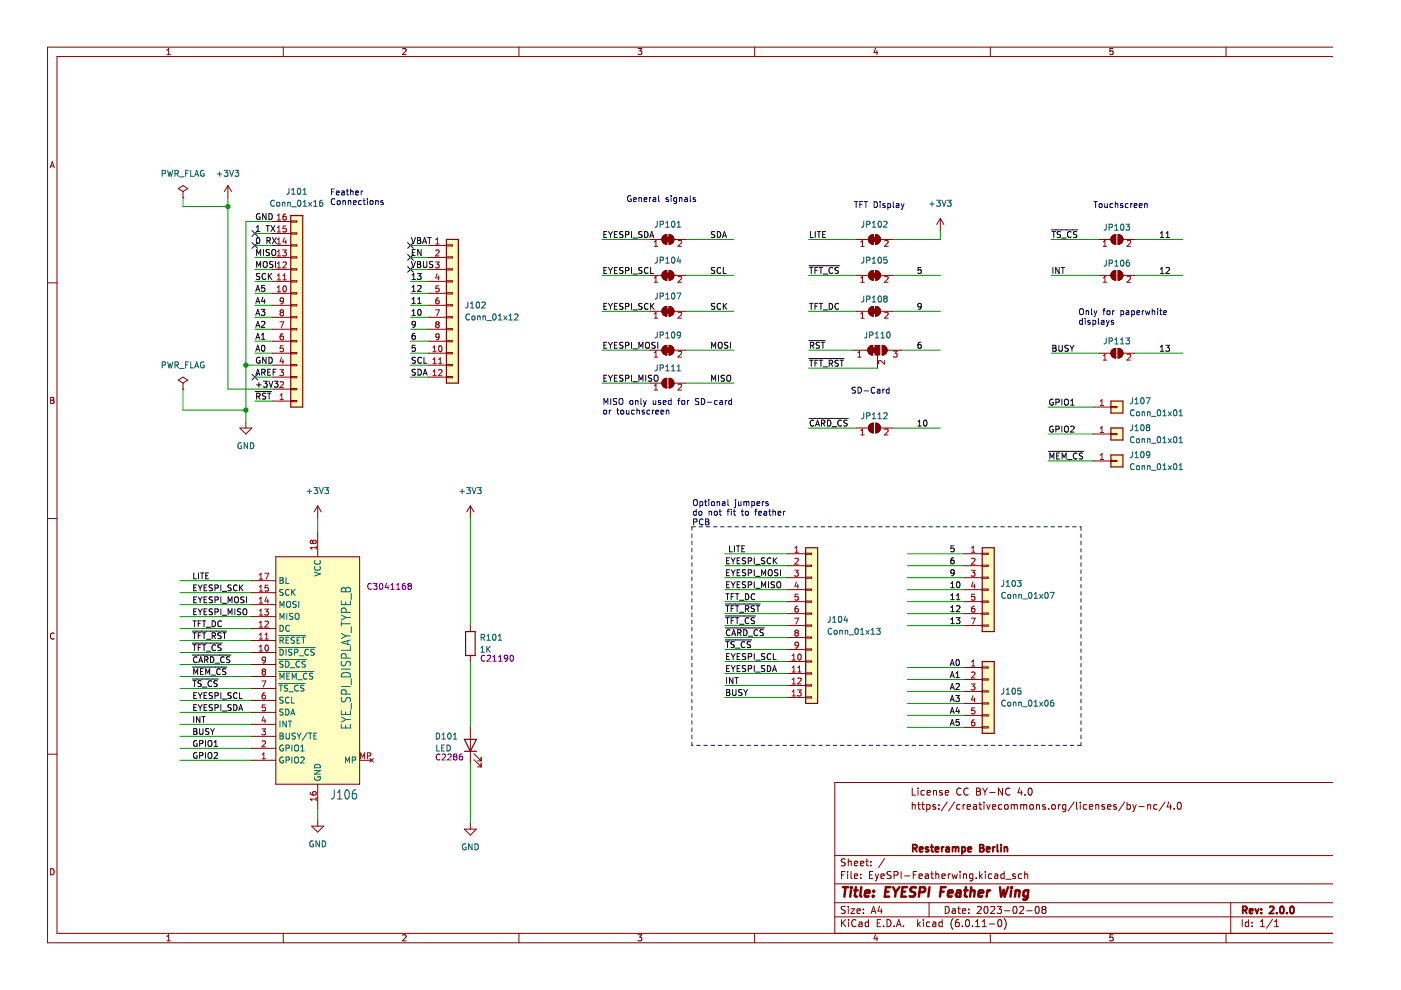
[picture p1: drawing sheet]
<svg xmlns="http://www.w3.org/2000/svg" width="297mm" height="210mm" viewBox="0 0 297 210" stroke-linecap="round" stroke-linejoin="round" font-family="sans-serif">
<path d="M.1 0h297v209.9h-297z" fill-rule="evenodd" fill="#fff" stroke="#fff" stroke-width=".21"/>
<g fill="none" stroke="#840000" stroke-width=".21">
<path d="M35.4 11.6h.7M35.4 10.7l.4-.4v1.3M60.1 10v2M85.4 10.4l.5-.1 .2 .4-.8 .9h.8M110 10v2M135.3 10.3h.8l-.5 .5 .4 .1v.6l-.2 .1-.5-.1M160 10v2M185.6 10.2l-.3 .9h.8M185.9 10.7v.9M210 10v2M236 10.3h-.7v.6l.6-.1 .1 .7-.2 .1-.5-.1M259.9 10v2"/>
<path d="M282.7 12h-270.6v185.9h270.6M282.7 10h-272.6v189.9h272.6M10.6 35.6l.5-1.3 .4 1.3M10.8 35.2h.6M37.8 40l1-.7 1 .7-1 .6zM48.3 39.3l-.7 1.3M48.3 39.3v2.6M48.3 39.3l.8 1.3M10.1 60h2M38.8 41.9h.1M38.8 40.6v1.3M57.8 59.7h3.8"/>
<path d="M57.8 57.1h3.8M57.8 54.6h3.8M57.8 52h3.8M57.8 49.5h3.8M57.8 47h3.8M61.6 46.8h1.3v.3h-1.3zM61.6 49.4h1.3v.2h-1.3zM61.6 51.9h1.3v.3h-1.3zM61.6 54.5h1.3v.2h-1.3zM61.6 57h1.3v.2h-1.3zM61.6 59.5h1.3v.3h-1.3zM90.8 59.7h3.8"/>
<path d="M90.8 57.1h3.8M90.8 54.6h3.8M90.8 52h3.8M94.6 51.9h1.3v.3h-1.3zM94.6 54.5h1.3v.2h-1.3zM94.6 57h1.3v.2h-1.3zM94.6 59.5h1.3v.3h-1.3zM137.8 50.8h2.5M137.8 58.4h2.5M140.6 50.1l.8-.3v2a1.02 1.02 0 0 1-1-.6 1.02 1.02 0 0 1 .2-1.1zM140.6 57.7l.8-.3v2a1.02 1.02 0 0 1-1-.6 1.02 1.02 0 0 1 .2-1.1zM141.9 49.8a1.02 1.02 0 0 1 1 1 1.02 1.02 0 0 1-1 1z"/>
<path d="M141.9 57.4a1.02 1.02 0 0 1 1 1 1.02 1.02 0 0 1-1 1zM142.9 50.8h2.5M142.9 58.4h2.5M181.6 50.8h2.5M181.6 58.4h2.5M184.4 50.1l.7-.3v2a1.02 1.02 0 0 1-.9-.6 1.02 1.02 0 0 1 .2-1.1zM184.4 57.7l.7-.3v2a1.02 1.02 0 0 1-.9-.6 1.02 1.02 0 0 1 .2-1.1zM185.7 49.8a1.02 1.02 0 0 1 1 1 1.02 1.02 0 0 1-1 1zM185.7 57.4a1.02 1.02 0 0 1 1 1 1.02 1.02 0 0 1-1 1zM186.7 50.8h2.5M186.7 58.4h2.5M199.4 46.3l-.8 1.3"/>
<path d="M199.4 46.3v2.6M199.4 46.3l.7 1.3M233 50.8h2.5M233 58.4h2.5M235.8 57.7l.8-.3v2a1.02 1.02 0 0 1-1-.6 1.02 1.02 0 0 1 .2-1.1zM235.8 50.1l.8-.3v2a1.02 1.02 0 0 1-1-.6 1.02 1.02 0 0 1 .2-1.1zM237.1 57.4a1.02 1.02 0 0 1 1 1 1.02 1.02 0 0 1-1 1zM237.1 49.8a1.02 1.02 0 0 1 1 1 1.02 1.02 0 0 1-1 1zM238.1 50.8h2.5M238.1 58.4h2.5M57.8 74.9h3.8M57.8 62.2h3.8"/>
<path d="M57.8 80h3.8M57.8 77.4h3.8M57.8 72.3h3.8M57.8 69.8h3.8M57.8 67.3h3.8M57.8 64.7h3.8M61.6 62.1h1.3v.2h-1.3zM61.6 64.6h1.3v.3h-1.3zM61.6 67.1h1.3v.3h-1.3zM61.6 69.7h1.3v.2h-1.3zM61.6 72.2h1.3v.3h-1.3zM61.6 74.8h1.3v.2h-1.3z"/>
<path d="M61.6 77.3h1.3v.3h-1.3zM61.6 79.8h1.3v.3h-1.3zM90.8 74.9h3.8M90.8 62.2h3.8M90.8 80h3.8M90.8 77.4h3.8M90.8 72.3h3.8M90.8 69.8h3.8M90.8 67.3h3.8M90.8 64.7h3.8M94.6 62.1h1.3v.2h-1.3zM94.6 64.6h1.3v.3h-1.3z"/>
<path d="M94.6 67.1h1.3v.3h-1.3zM94.6 69.7h1.3v.2h-1.3zM94.6 72.2h1.3v.3h-1.3zM94.6 74.8h1.3v.2h-1.3zM94.6 77.3h1.3v.3h-1.3zM94.6 79.8h1.3v.3h-1.3zM137.8 66h2.5M137.8 74.3h2.5M140.6 65.3l.8-.3v2a1.02 1.02 0 0 1-1-.6 1.02 1.02 0 0 1 .2-1.1zM140.6 73.5l.8-.3v2.1a1.02 1.02 0 0 1-1-.7 1.02 1.02 0 0 1 .2-1.1zM141.9 65a1.02 1.02 0 0 1 1 1 1.02 1.02 0 0 1-1 1zM141.9 73.2a1.02 1.02 0 0 1 1 1.1 1.02 1.02 0 0 1-1 1z"/>
<path d="M142.9 66h2.5M142.9 74.3h2.5M181 74.3h3M181.6 66h2.5M184.3 73.5l.7-.3v2.1a1.02 1.02 0 0 1-.9-.7 1.02 1.02 0 0 1 .2-1.1zM184.4 65.3l.7-.3v2a1.02 1.02 0 0 1-.9-.6 1.02 1.02 0 0 1 .2-1.1zM185.7 65a1.02 1.02 0 0 1 1 1 1.02 1.02 0 0 1-1 1zM186 75.3v2.8M186.7 66h2.5M187.1 73.2a1.02 1.02 0 0 1 1 1.1 1.02 1.02 0 0 1-1 1zM188.1 74.3h3M233 74.9h2.5"/>
<path d="M235.8 74.2l.8-.3v2a1.02 1.02 0 0 1-1-.6 1.02 1.02 0 0 1 .2-1.1zM237.1 73.9a1.02 1.02 0 0 1 1 1 1.02 1.02 0 0 1-1 1zM238.1 74.9h2.5M10.7 84.2h.5l.2 .3-.2 .4 .2 .1 .1 .3-.3 .2h-.5zM10.7 84.9h.5M37.8 80.6l1-.6 1 .6-1 .6zM38.8 82.5h.1M38.8 81.2v1.3M50.9 90.8h2.5l-1.3 1.2zM52.1 89.5v1.3M57.8 85h3.8M57.8 82.5h3.8"/>
<path d="M61.6 82.4h1.3v.2h-1.3zM61.6 84.9h1.3v.3h-1.3zM137.8 81.2h2.5M140.6 80.5l.8-.3v2a1.02 1.02 0 0 1-1-.6 1.02 1.02 0 0 1 .2-1.1zM141.9 80.2a1.02 1.02 0 0 1 1 1 1.02 1.02 0 0 1-1 1zM142.9 81.2h2.5M181.6 90.8h2.5M184.4 90l.7-.3v2.1a1.02 1.02 0 0 1-.9-.7 1.02 1.02 0 0 1 .2-1.1zM185.7 89.7a1.02 1.02 0 0 1 1 1.1 1.02 1.02 0 0 1-1 1zM186.7 90.8h2.5M231.7 97.7h3.8M231.7 92h3.8"/>
<path d="M231.7 86.3h3.8M235.5 86.2h1.3v.2h-1.3zM235.5 91.9h1.3v.2h-1.3zM235.5 97.6h1.3v.3h-1.3zM10.1 109.9h2M58.5 118h17.7v48.3h-17.7zM67.4 107.3v2.5M67.4 113v5M67.4 107.3l-.8 1.2M67.4 107.3l.7 1.2M99.7 107.3v2.5M99.7 107.3l-.7 1.2"/>
<path d="M99.7 107.3l.8 1.2M167 117.4h3.8M167 119.9h3.8M170.8 117.3h1.3v.2h-1.3zM170.8 119.8h1.3v.3h-1.3zM204.4 117.4h3.9M204.4 119.9h3.9M208.3 117.3h1.2v.2h-1.2zM208.3 119.8h1.2v.3h-1.2zM11.5 134.3a.58 .58 0 0 0-.8 .6 .58 .58 0 0 0 .8 .5M53.4 138.4h5.1M53.4 135.8h5.1"/>
<path d="M53.4 133.3h5.1M53.4 130.7h5.1M53.4 128.2h5.1M53.4 125.7h5.1M53.4 123.1h5.1M99.7 132.6v1.3M99.7 139v1.3M167 122.5h3.8M167 125h3.8M167 127.6h3.8M167 130.1h3.8M167 132.6h3.8"/>
<path d="M167 135.2h3.8M167 137.7h3.8M170.8 122.4h1.3v.2h-1.3zM170.8 124.9h1.3v.3h-1.3zM170.8 127.4h1.3v.3h-1.3zM170.8 130h1.3v.2h-1.3zM170.8 132.5h1.3v.3h-1.3zM170.8 135.1h1.3v.2h-1.3zM170.8 137.6h1.3v.2h-1.3zM204.4 122.5h3.9M204.4 125h3.9M204.4 127.6h3.9"/>
<path d="M204.4 130.1h3.9M204.4 132.6h3.9M208.3 122.4h1.2v.2h-1.2zM208.3 124.9h1.2v.3h-1.2zM208.3 127.4h1.2v.3h-1.2zM208.3 130h1.2v.2h-1.2zM208.3 132.5h1.2v.3h-1.2zM10.1 159.9h2M53.4 158.7h5.1M53.4 156.1h5.1M53.4 153.6h5.1M53.4 151h5.1"/>
<path d="M53.4 148.5h5.1M53.4 146h5.1M53.4 143.4h5.1M53.4 140.9h5.1M99.7 154.2v7.6M100.5 159.8l1.5 1.5M167 140.3h3.8M167 142.8h3.8M167 145.3h3.8M167 147.9h3.8M170.8 140.1h1.3v.3h-1.3zM170.8 142.7h1.3v.2h-1.3z"/>
<path d="M170.8 145.2h1.3v.3h-1.3zM170.8 147.7h1.3v.3h-1.3zM204.4 141.5h3.9M204.4 144.1h3.9M204.4 146.6h3.9M204.4 149.1h3.9M204.4 151.7h3.9M204.4 154.2h3.9M208.3 141.4h1.2v.3h-1.2zM208.3 143.9h1.2v.3h-1.2zM208.3 146.5h1.2v.2h-1.2zM208.3 149h1.2v.3h-1.2z"/>
<path d="M208.3 151.6h1.2v.2h-1.2zM208.3 154.1h1.2v.2h-1.2zM53.4 161.2h5.1M66.1 175.2h2.5l-1.2 1.2zM67.4 166.3v5.1M67.4 173.9v1.3M76.2 161.2h2.6M78.4 160.8l.8 .8M79.2 160.8l-.8 .8M98.5 175.8h2.5l-1.3 1.3zM99.7 174.5v1.3M100.5 161.1l1.5 1.5"/>
<path d="M101.2 162.6h.8M101.2 161.3h.8M102 160.6v.7M102 161.8v.8M193.4 167.1v1.5h.7M193.4 170.1v1.5M193.4 170.7l.2-.1 .4 .1 .1 .9M194.6 170.6h.5M194.6 167.1v.1M194.6 167.6v1M194.8 170.1v1.3l.3 .2M195.4 170.6h.6"/>
<path d="M195.6 170.1v1.3l.4 .2M196 167.7l-.4-.1-.3 .3 .1 .6h.6M196.5 170.7l.4-.1 .3 .3-.1 .6h-.6M196.5 170.6v1.5M196.6 168.1l.7-.2-.1-.2-.4-.1-.2 .2v.7h.6M197.9 167.7l.2-.1 .4 .1 .1 .9M197.9 167.6v1M198.3 170.7l-.3-.1-.2 .2v.2l.5 .2v.3h-.5M199.1 170.7v.1M199.1 171.4v.2M199.8 167.7l-.4-.1-.2 .2 .1 .2 .5 .2v.3h-.6M200.4 168.1l.7-.2v-.2l-.5-.1-.2 .2 .1 .7h.6"/>
<path d="M200.8 170l-1.2 1.9M202.4 170l-1.3 1.9M203.6 170.7l-.5-.1-.3 .3 .2 .6h.6M203.8 167.2a.71 .71 0 0 0-1 .5 .71 .71 0 0 0 .7 .9l.3-.2M204.2 170.6v1M204.6 170.6l-.4 .3M205.1 171.1l.7-.2-.1-.2-.4-.1-.2 .2v.7h.6M205.3 167.2a.71 .71 0 0 0-1 .5 .71 .71 0 0 0 .7 .9l.3-.2M206.4 170.7h.6v.9M207 170.9l-.5 .1-.2 .2 .2 .4 .5-.1M207 167.1h.5l.3 .3-.3 .4 .3 .1 .1 .4-.3 .3h-.6zM207 167.8h.5"/>
<path d="M207.5 170.6h.6M207.8 170.1v1.3l.3 .2M208.3 167.1l.5 .8M208.6 170.1v.1M208.6 170.6v1M208.8 167.9v.7M209.2 170.6l.3 1 .4-1M209.3 167.1l-.5 .8M209.8 168h1.2M210.4 171.1l.7-.2-.1-.2-.4-.1-.2 .2 .1 .7h.5M212.4 170.7l-.4-.1-.3 .3 .1 .6h.6M212.5 167.1v1.5l-.8-1.5v1.5"/>
<path d="M213 170.7l.3-.1 .4 .1 .1 .6-.2 .2-.3 .1-.3-.2zM214.1 167.2a.71 .71 0 0 0-1 .5 .71 .71 0 0 0 .7 .9l.3-.2M214.4 170.7l.4-.1 .2 .2M214.4 170.6v1M215 170.8l.3-.2 .3 .1 .1 .9M215 170.8v.8M216.2 167l-.4 1.1h1M216.4 170.7l.4-.1 .2 .2M216.4 170.6v1M216.5 167.6v1M217 170.8v.8M217 170.8l.3-.2 .3 .1 .1 .9"/>
<path d="M217.3 168.4v.2M218.1 167.2l.2-.1a.8 .8 0 0 1 .5 .7 .8 .8 0 0 1-.5 .8l-.3-.6zM218.4 170.7l.2-.1 .4 .1 .1 .6-.1 .2-.4 .1-.2-.2zM219.8 170.7l.2-.1 .3 .1 .1 .9M219.8 170.6v1M221.6 170.7l-.3-.1-.3 .2 .1 .2 .5 .2v.3h-.6M222.3 171.4v.2M223 170.7l.3-.1 .4 .1 .1 .6-.2 .2-.3 .1-.3-.2zM224.4 170.6v1M224.8 170.6l-.4 .3M226 170.6v1.2l-.3 .3-.4-.1M226 170.7l-.5-.1-.2 .3 .1 .6h.6"/>
<path d="M227.8 170l-1.3 1.9M228.3 170.1v1.3l.2 .2M229 170.1v.1M229 170.6v1M230.4 170.7l-.4-.1-.3 .3 .1 .6h.6M231 171.1l.7-.2-.1-.2-.4-.1-.2 .2v.7h.6M232.3 170.7l.2-.1 .4 .1 .1 .9M232.3 170.6v1M234.2 170.7l-.4-.1-.2 .2 .1 .2 .5 .2v.3h-.6M234.8 171.1l.7-.2v-.2l-.5-.1-.2 .2 .1 .7h.6M236.7 170.7l-.4-.1-.2 .2 .1 .2 .5 .2v.3h-.6M238.5 170l-1.3 1.9"/>
<path d="M239 170.7l.4-.1 .3 .3-.2 .6h-.5M239 170.1v1.5M240.2 170.6l.3 1M240.5 171.6l-.3 .5M240.9 170.6l-.4 1M241.5 171h1.1M243.3 170.7l.2-.1 .4 .1 .1 .9M243.3 170.6v1M245.3 170.7l-.4-.1-.3 .3 .1 .6h.6M247 170l-1.3 1.9M247.8 170l-.3 1.1h.9M248.2 170.6v1"/>
<path d="M249 171.4v.2M249.7 170.2l.3-.1a.8 .8 0 0 1 .5 .7 .8 .8 0 0 1-.5 .8l-.4-.6zM282.7 165.9h-105.7v32M10.7 184.2a.66 .66 0 0 1 .8 .6 .66 .66 0 0 1-.8 .7zM35.4 198.6l.4-.4v1.3M35.4 199.5h.7M60.1 197.9v2M85.4 198.3l.5-.1 .2 .4-.8 .9h.8M110 197.9v2M135.3 198.2h.8l-.5 .5 .4 .1v.6l-.2 .1-.5-.1M160 197.9v2M177 194.4h105.7"/>
<path d="M177 191.4h105.7M177 187.4h105.7M177 181.4h105.7M178.4 195v1.5M178.4 185.5h.5M178.6 195.6l.7 .9M179.1 184.8h-.7v1.5M179.2 192.2h-.6l-.2 .1v.4l.7 .3 .1 .4-.3 .3-.5-.1M179.2 182.2l-.6-.1-.2 .1v.5l.7 .2 .1 .4-.3 .3-.5-.1M179.3 195l-.9 .8M179.7 184.8v.1M179.7 185.3v1"/>
<path d="M179.9 182.1v1.5M179.9 192.2v.1M179.9 192.7v1M179.9 182.7l.2-.1 .3 .1 .1 .9M179.9 195v.1M179.9 195.5v1M180.4 192.7h.8l-.8 1h.8M180.4 184.8v1.3l.2 .2M181.1 185.8l.7-.2v-.2l-.5-.1-.2 .2 .1 .7h.6M181.1 183.1l.7-.2v-.2l-.5-.1-.2 .2 .1 .7h.6M181.5 195.1a.71 .71 0 0 0-1 .5 .71 .71 0 0 0 .7 .9l.3-.2M181.7 193.2l.7-.2-.1-.3h-.4l-.2 .2 .1 .7h.5"/>
<path d="M182.1 195.5h.6l.1 1M182.4 183.1l.7-.2v-.2l-.5-.1-.2 .2 .1 .7h.6M182.5 186.1v.2M182.5 185.4v.1M182.8 195.8l-.5 .1-.2 .2 .2 .4 .5-.1M183.1 192.7v.2M183.1 193.5v.2M183.6 182.6h.5M183.8 182.1v1.3l.3 .2M184.1 195.5h-.4l-.3 .3 .2 .6h.5M184.1 195v1.5M184.3 185.5h.5"/>
<path d="M184.6 183.4v.2M184.6 182.7v.1M184.7 193.7l.5-1.5 .5 1.5M184.8 193.2h.8M185.1 184.8h-.8v1.5h.8M185.6 185.3l.3 1M185.6 198.1l-.3 .9h.8M185.9 186.3l-.3 .5M185.9 198.6v.9M186 195.7h.5M186.3 185.3l-.4 1M186.5 192.1l-.4 1.1h1"/>
<path d="M186.7 195h-.7v1.5h.7M186.8 185.8l.7-.2-.1-.2-.4-.1-.2 .2v.7h.6M186.8 192.7v1M187.3 196.3v.2M187.6 182l-1.3 1.9M188.1 195a.76 .76 0 0 1 .8 .7 .76 .76 0 0 1-.8 .8zM188.9 184.9l-.6-.1-.2 .3 .1 .3 .6 .3v.4l-.2 .2-.5-.1M189.6 196.3v.2M189.6 185.6l.7-.1 .1-.2-.1-.4-.7-.1v1.5M190.1 196.5l.5-1.5 .5 1.5M190.2 196h.7M191.1 184.8v1.5"/>
<path d="M191.6 196.3v.2M191.8 185.7h1.1M193.6 185.5h.5M194.3 184.8h-.7v1.5M194.6 195v1.5M194.7 195.9l.4 .6M194.8 185.8l.8-.2-.1-.2-.4-.1-.3 .2 .1 .7h.6M195.1 195.5l-.5 .5M195.8 195v.1M195.8 195.5v1M196.2 185.4h.6v.9M196.8 185.6l-.5 .1-.2 .2 .2 .4 .5-.1"/>
<path d="M197 191.4v3M197.1 195.5h-.4l-.3 .3 .2 .6h.5M197.3 185.3h.6M197.6 184.8v1.3l.3 .2M197.8 195.5h.5l.1 1M198.4 195.8l-.5 .1-.2 .2 .2 .4 .5-.1M198.4 184.8v1.5M198.4 185.4l.2-.1 .4 .1 .1 .9M199.7 185.8l.7-.2-.1-.2-.4-.1-.2 .2 .1 .7h.5M199.8 195.5h-.5l-.2 .3 .1 .6h.6M199.8 195v1.5M200.4 192.2a.76 .76 0 0 1 .9 .7 .76 .76 0 0 1-.9 .8z"/>
<path d="M201.1 185.3v1M201.5 185.3l-.4 .3M201.8 185.3l.3 1 .3-.7 .3 .7 .3-1M201.9 192.7h.6l.1 1M202.1 194.8a1.72 1.72 0 0 0 0 2.2M202.6 193l-.5 .1-.3 .2 .3 .4 .5-.1M203.1 192.7h.5M203.3 192.2v1.3l.3 .2M203.3 195h-.5a1.01 1.01 0 0 0 0 1.5l.5-.2 .1-.5-.3-.3-.4 .1-.1 .2M203.6 184.8v.1M203.6 185.3v1M204.1 193.2l.7-.2-.1-.3h-.4l-.2 .2v.7h.6"/>
<path d="M204.1 196.3v.2M204.3 185.4l.2-.1 .3 .1 .1 .9M204.3 185.3v1M204.8 195.1l.3-.1a.8 .8 0 0 1 .5 .7 .8 .8 0 0 1-.5 .8l-.4-.6zM205.4 193.5v.2M205.4 192.7v.2M206.2 196.3v.2M206.3 185.4l-.5-.1-.2 .3 .1 .6h.6M206.3 185.3v1.2l-.3 .3-.4-.1M206.8 196.5h.9M206.8 195.4l.5-.4v1.5M207 186.1v.2"/>
<path d="M207.2 192.3l.6-.1 .2 .4-.9 1.1h.9M207.7 184.8v1.5M207.8 185.7l.5 .6M208.3 196.5h.8M208.3 195.4l.4-.4v1.5M208.3 185.3l-.6 .6M208.8 192.3l.2-.1a.8 .8 0 0 1 .5 .7 .8 .8 0 0 1-.5 .8l-.4-.6zM208.9 184.8v.1M208.9 185.3v1M209.8 195.9h1.1M210 197.9v2M210 192.3l.6-.1 .3 .4-.9 1.1h.9"/>
<path d="M210.3 185.4l-.5-.1-.3 .3 .2 .6h.6M210.9 185.4h.6v.9M211.4 192.2h.9l-.5 .5 .5 .2v.6l-.3 .2-.6-.2M211.5 185.6l-.5 .1-.2 .2 .2 .4 .5-.1M211.7 195.1l.2-.1a.8 .8 0 0 1 .5 .7 .8 .8 0 0 1-.5 .8l-.4-.6zM212.9 185.4l-.4-.1-.3 .3 .1 .6h.6M212.9 194.8a1.72 1.72 0 0 1 0 2.2M212.9 184.8v1.5M213 193.1h1.1M213.3 186.4h1.1M214.9 192.3l.2-.1a.8 .8 0 0 1 .5 .7 .8 .8 0 0 1-.5 .8l-.3-.6zM215.3 185.4l-.4-.1-.2 .2 .1 .2 .5 .2v.3h-.6"/>
<path d="M216.2 192.3l.6-.1 .2 .4-.9 1.1h.9M216.6 185.4l-.4-.1-.3 .3 .1 .6h.6M217.3 185.4l.2-.1 .3 .1 .1 .9M217.3 184.8v1.5M217.7 193.1h1.1M219.6 192.3l.2-.1a.8 .8 0 0 1 .5 .7 .8 .8 0 0 1-.5 .8l-.3-.6zM221.2 192.8l-.3-.3 .3-.3h.3l.3 .3-.3 .3M221.2 192.8l-.3 .3 .1 .4 .2 .2 .4-.1 .2-.2-.1-.4-.2-.2M221.2 192.8h.3M236 198.2h-.7v.6l.6-.1 .1 .7-.2 .1-.5-.1M259.9 197.9v2M260.9 191.4v6.5"/>
<path d="M263.4 195v1.5M264.7 195.5h-.4l-.3 .3 .2 .6h.5M264.7 195v1.5M265.4 196.3v.2M265.4 195.5v.2M267.2 196.5h.9M267.2 195.4l.5-.4v1.5M269.8 194.9l-1.3 1.9M270.2 196.5h.9M270.2 195.4l.5-.4v1.5"/>
</g>
<g fill="none" stroke="#840000" stroke-width=".39">
<path d="M193.5 179.9l.7-.1 .2-.2-.1-.4-.8-.1v1.5M193.9 179.9l.5 .7M196.8 179.7l-.3-.1-.3 .2 .1 .2 .5 .2v.3h-.6M197.3 179.6h.6M197.5 179.1v1.3l.4 .2M199.7 179.6v1M200.1 179.6l-.4 .3M200.6 179.7h.6v.9M201.2 179.9l-.5 .1-.2 .2 .2 .4 .5-.1M202 179.7l.4-.1 .2 .2M202 179.6v1M202.6 179.8l.2-.2 .4 .1v.9"/>
<path d="M202.6 179.8v.8M204 179.7l.4-.1 .3 .3-.2 .6h-.5M204 179.6v1.5M207.7 179.1h.5l.3 .3-.3 .4 .3 .1 .1 .4-.3 .3h-.6zM207.7 179.8h.5M210.5 179.6v1M211 179.6l-.5 .3M211.5 179.1v1.3l.2 .2M212.2 179.1v.1M212.2 179.6v1M213 179.7l.2-.1 .3 .1 .1 .9M213 179.6v1"/>
<path d="M195 180.1l.7-.2-.1-.2-.4-.1-.2 .2v.7h.6M198.3 180.1l.7-.2v-.2l-.5-.1-.2 .2 .1 .7h.6M205.2 180.1l.8-.2-.1-.2-.4-.1-.3 .2 .1 .7h.6M209.2 180.1l.7-.2-.1-.2-.4-.1-.2 .2v.7h.6M263.5 193l.7-.1 .2-.2-.1-.4-.8-.1v1.5M263.9 193l.5 .7M264.9 193.2l.7-.2v-.3h-.5l-.2 .2 .1 .7h.6M266.1 192.7l.4 1 .3-1M267.4 193.5v.2M267.4 192.7v.2M269.2 192.3l.6-.1 .3 .4-1 1.1h1M270.7 193.5v.2"/>
<path d="M271.5 192.3l.2-.1a.8 .8 0 0 1 .5 .7 .8 .8 0 0 1-.5 .8l-.4-.6zM272.8 193.5v.2M273.6 192.3l.2-.1a.8 .8 0 0 1 .6 .7 .8 .8 0 0 1-.6 .8l-.3-.6z"/>
</g>
<g fill="none" stroke="#840000" stroke-width=".52">
<path d="M178.7 188.1h1.1M179.3 188.1l-.3 2M180.4 188.8l-.1 1.3M180.5 188.1v.2M181.1 188.8h.8M181.5 188.1l-.3 1.7 .1 .2 .4 .1M182.6 188.1l-.2 1.7 .2 .3M183.4 189.4l1-.2-.1-.3-.5-.1-.4 .3v.9h.8M185.1 189.9v.2M185.3 188.9l-.1 .2M187.7 189.1h.7M188.8 188.1h-1l-.2 2h.9"/>
<path d="M189.4 188.1l.5 1.1M189.9 189.2l-.1 .9M190.7 188.1l-.8 1.1M191.2 189.1h.7M192.3 188.1h-.9l-.3 2h1M194.2 188.2a.85 .85 0 0 0-1.1 .1v.6l.9 .4-.1 .6a.85 .85 0 0 1-1.1 .1M194.9 189.2h.8l.3-.2a.51 .51 0 0 0-.2-.9h-.7l-.3 2M197.1 188.1l-.3 2M199.4 189.1h.7M200.5 188.1h-1l-.2 2M201 189.4l1-.2-.1-.3h-.7l-.2 .9 .2 .3 .6-.1M202.9 188.9h.7v1.2"/>
<path d="M203.7 189.2l-.7 .1a.4 .4 0 0 0-.3 .4 .4 .4 0 0 0 .2 .4l.7-.1M204.4 188.8h.8M204.8 188.1l-.2 1.7v.2l.4 .1M205.8 189l.3-.2 .5 .1-.1 1.2M205.9 188.1l-.2 2M207.5 189.4l.9-.2v-.3h-.8l-.2 .9 .3 .3 .6-.1M209.4 188.8l-.2 1.3M209.9 188.8l-.4 .1-.2 .3M212 188.1l.2 2 .6-1.4 .2 1.4 .7-2M214.4 188.8l-.2 1.3M214.5 188.1v.2M215.3 189l.3-.2 .5 .1-.1 1.2"/>
<path d="M215.4 188.8l-.2 1.3M218 188.9a.66 .66 0 0 0-1 .3v.5l.1 .3h.8M218 188.8l-.2 1.6-.4 .4-.5-.1"/>
</g>
<g fill="#ffffc2" stroke="#ffffc2" stroke-width=".25">
<path d="M235.5 96.5h2.6v2.5h-2.6z" fill-rule="evenodd"/>
<path d="M235.5 90.8h2.6v2.5h-2.6z" fill-rule="evenodd"/>
<path d="M235.5 85h2.6v2.6h-2.6z" fill-rule="evenodd"/>
<path d="M170.8 116.1h2.5v33h-2.5z" fill-rule="evenodd"/>
<path d="M208.3 116.1h2.5v17.8h-2.5z" fill-rule="evenodd"/>
<path d="M208.3 140.3h2.5v15.2h-2.5z" fill-rule="evenodd"/>
<path d="M61.6 45.7h2.6v40.6h-2.6z" fill-rule="evenodd"/>
<path d="M94.6 50.8h2.6v30.4h-2.6z" fill-rule="evenodd"/>
</g>
<path d="M58.5 118h17.7v48.3h-17.7z" fill-rule="evenodd" fill="#ffffc2" stroke="#ffffc2" stroke-width=".21"/>
<path d="M53.4 51.4l1.2 1.2M53.4 48.9l1.2 1.2M54.6 51.4l-1.2 1.2M54.6 48.9l-1.2 1.2M86.4 54l1.2 1.2M86.4 51.4l1.2 1.2M86.4 56.5l1.2 1.2M87.6 54l-1.2 1.2M87.6 51.4l-1.2 1.2M87.6 56.5l-1.2 1.2M53.4 79.4l1.2 1.2M54.6 79.4l-1.2 1.2" fill="none" stroke="#000084" stroke-width=".21"/>
<g fill="none" stroke="#0000c2" stroke-width=".21">
<path d="M70.3 40.7h.4M70.9 40.1h-.6v1.2M71 42.2a.56 .56 0 0 0-.8 .5 .56 .56 0 0 0 .8 .6M71.3 40.9l.6-.1v-.2l-.4-.1-.2 .2 .1 .6h.5M71.5 42.7l.2-.2 .4 .2-.1 .6h-.5zM72.5 40.6h.4l.1 .7M72.7 42.7l.5-.1v.8M72.7 42.5v.9M73 40.8l-.6 .2 .2 .3h.4M73.4 40.5h.5M73.6 40.1v1.1l.3 .1M73.8 42.7l.5-.1 .1 .8"/>
<path d="M73.8 42.5v.9M74.3 40.6h.5l.1 .7M74.3 40.1v1.2M74.9 43l.6-.2v-.2l-.4-.1-.2 .2 .1 .6h.5M75.4 40.9l.6-.1v-.2l-.4-.1-.2 .2 .1 .6h.5M76.6 40.5v.8M76.6 42.6l-.3-.1-.3 .3 .1 .5h.5M76.9 40.5l-.3 .2M77 42.5h.5M77.2 42.1v1.1l.3 .2M77.9 42.1v.1M77.9 42.5v.9"/>
<path d="M78.6 42.6l.3-.1 .2 .3v.3l-.2 .3-.5-.3zM79.6 42.7l.5-.1 .1 .8M79.6 42.5v.9M81.2 42.6l-.3-.1-.2 .2 .1 .2 .4 .1v.3h-.5M133.8 41.5a.58 .58 0 0 0-.8 .6 .58 .58 0 0 0 .8 .5v-.4h-.2M134.3 42.3l.6-.1v-.2l-.4-.1-.2 .2 .1 .6h.5M135.5 42h.5v.7M135.5 41.9v.8M136.6 42.3l.6-.1-.1-.2-.4-.1-.1 .2v.6h.5M137.7 41.9v.8M138.1 41.9l-.4 .2M138.5 42h.5v.7"/>
<path d="M139 42.2l-.6 .2 .2 .3h.4M139.6 41.5v1.1l.2 .1M141.7 42l-.3-.1-.2 .2 .1 .2 .4 .1v.3h-.5M142.3 41.5v.1M142.3 41.9v.8M143.4 42l-.3-.1-.3 .2 .2 .6h.4M143.4 41.9v1l-.2 .3-.3-.1M144 42h.5l.1 .7M144 41.9v.8M145.2 42h.5v.7M145.7 42.2l-.6 .2 .2 .3h.4M146.3 41.5v1.1l.2 .1"/>
<path d="M147.4 42l-.3-.1-.1 .2v.2l.4 .1v.3h-.4M181.2 42.7h.7M181.5 42.7v1.3M182.3 43.4h.4M182.9 42.7h-.6v1.3M183.2 42.7h.7M183.6 42.7v1.3M185.3 42.7a.64 .64 0 0 1 .8 .7 .64 .64 0 0 1-.8 .6zM186.6 42.7v.2M186.6 43.2v.8M187.6 43.2h-.3l-.2 .2 .1 .1 .4 .2v.3h-.5M188.2 43.2h.4l.2 .2-.1 .6h-.5"/>
<path d="M188.2 43.2v1.2M189.4 42.7v1.1l.2 .2M190 43.2h.5l.1 .8M190.6 43.5l-.6 .2 .2 .3h.4M191.1 43.2l.3 .8M191.4 44l-.3 .4M191.7 43.2l-.3 .8M231.9 42.7h.8M232.3 42.7v1.3M233.1 43.2h.3l.3 .2v.4l-.3 .2-.4-.2zM234.2 43.2l.1 .8 .5-.1M234.8 43.2v.8"/>
<path d="M235.9 43.2h-.3l-.3 .2 .1 .6h.5M236.5 43.3l.4-.1 .1 .8M236.5 42.7v1.3M238 43.2h-.3l-.1 .2v.1l.4 .2v.3h-.4M239.2 43.2h-.4l-.2 .2 .1 .6h.5M239.7 43.2v.8M240.1 43.2l-.4 .2M240.5 43.6l.6-.1-.1-.3h-.4l-.1 .2v.6h.5M241.5 43.6l.6-.1v-.3h-.4l-.2 .2 .1 .6h.5M242.7 43.3l.5-.1v.8M242.7 43.2v.8M228.9 65.6l.3-.1a.43 .43 0 0 1 .5 .4v.4a.42 .42 0 0 1-.4 .4 .42 .42 0 0 1-.4-.4z"/>
<path d="M229.5 68l-.4-.1-.2 .3 .1 .5h.5M229.5 67.5v1.3M230.1 67.5v.1M230.1 67.9v.9M230.3 65.9v.8M230.3 66l.5-.1v.8M231.1 68l-.3-.1-.2 .2 .1 .2 .4 .1v.3h-.5M231.4 65.5v1l.2 .2M231.7 68l.4-.1 .2 .3-.1 .5h-.5M231.7 67.9v1.3M232 65.9l.3 .8M232.3 66.7l-.3 .4"/>
<path d="M232.6 65.9l-.3 .8M232.9 67.5v1.1l.2 .2M233.5 68h.5l.1 .8M233.8 65.9h.5M234.1 68.2l-.6 .3 .2 .3 .4-.1M234.3 65.5l-.3 .1v1.1M234.6 67.9l.3 .9M234.7 66l.2-.1 .4 .1-.1 .7-.5-.1zM234.9 68.8l-.3 .4M235.2 67.9l-.3 .9M235.9 65.9v.8M236.1 68l-.3-.1-.2 .2v.2l.5 .1v.3h-.5"/>
<path d="M236.3 65.9l-.4 .2M237.6 65.9h.4l.2 .2-.1 .6h-.5M237.6 65.9v1.2M238.8 65.9h.5v.8M239.3 66.2l-.6 .2 .2 .3h.4M239.9 65.9h.4l.2 .2-.1 .6h-.5M239.9 65.9v1.2M241 66.3l.6-.1v-.3h-.4l-.2 .2 .1 .6h.5M242.2 65.9v.8M242.5 65.9l-.3 .2M242.8 65.9l.3 .8 .2-.6 .3 .6 .2-.8M244.3 66l.5-.1v.8"/>
<path d="M244.3 65.5v1.2M245.4 65.5v.1M245.4 65.9v.8M245.9 65.9h.4M246 65.5v1l.3 .2M246.7 66.3l.6-.1v-.3h-.4l-.2 .2 .1 .6h.5M128 85.8v-1.3l.5 .9 .4-.9v1.3M128 87.1l.2-.1 .4 .1-.1 .6h-.5zM129.2 87v.8M129.5 84.5v1.3M129.5 87l-.3 .2M130.8 84.6h-.7v.4l.5 .2 .2 .3-.3 .3-.5-.1"/>
<path d="M130.8 87h.4M130.9 86.5v1.1l.3 .2M131.3 84.7l.2-.2a.43 .43 0 0 1 .6 .4v.4a.42 .42 0 0 1-.4 .5 .42 .42 0 0 1-.5-.5zM131.7 87.1l.1-.1 .4 .1-.1 .6h-.4zM132.8 87l.1 .7h.5M133.4 87v.8M133.6 85l.2-.1 .3 .1v.7l-.5-.1zM134.5 87h-.4l-.2 .2 .1 .5h.5M134.7 85h.5l.1 .8M134.7 84.9v.9M135 87.1l.5-.1 .1 .8M135 86.5v1.3"/>
<path d="M135.9 84.5v1.1l.2 .2M136.4 84.9l.3 .9M136.6 87h-.3l-.2 .1 .1 .2 .4 .1v.3h-.5M136.7 85.8l-.3 .4M137 84.9l-.3 .9M137.8 87h-.4l-.2 .2 .1 .5h.5M138.3 87v.8M138.5 84.9v.8l.5-.1M138.7 87l-.4 .2M139 87.4l.6-.1v-.3h-.4l-.2 .1 .1 .6h.5M139 84.9v.9M140.1 85l-.3-.1-.2 .2v.2l.5 .1v.3h-.5"/>
<path d="M140.1 87.4l.6-.1v-.3h-.4l-.2 .1 .1 .6h.5M140.6 85.3l.6-.1-.1-.2-.3-.1-.2 .2 .1 .6h.4M141.3 87.1l.5-.1v.8M141.3 87v.8M142.3 84.5v1.3M142.3 85l-.4-.1-.2 .3 .1 .5h.5M143.7 84.9h.5M144.2 84.5l-.3 .2v1.1M144.6 85l.2-.1 .3 .1v.7l-.5-.1zM145.7 84.9v.9M146.1 84.9l-.4 .3M148.2 84.6h-.7v.4l.5 .2 .2 .3-.3 .3-.5-.1"/>
<path d="M148.7 84.5a.64 .64 0 0 1 .7 .6 .64 .64 0 0 1-.7 .7zM150 85.3h.9M152.1 85l-.4-.1-.2 .3 .1 .5h.5M152.6 85h.5l.1 .8M153.2 85.2l-.6 .3 .2 .3 .4-.1M153.8 84.9v.9M154.1 84.9l-.3 .3M155.1 85l-.4-.1-.2 .3 .1 .5h.5M155.1 84.5v1.3M181.4 82.2h-.7v.4l.6 .2 .1 .3-.3 .3-.5-.1M181.9 82.1a.64 .64 0 0 1 .7 .6 .64 .64 0 0 1-.7 .7zM183.2 82.9h1"/>
<path d="M185.5 82.2a.56 .56 0 0 0-.8 .5 .56 .56 0 0 0 .8 .5M186 82.6h.5l.1 .8M186.6 82.8l-.6 .3 .1 .3 .5-.1M187.2 82.5v.9M187.5 82.5l-.3 .3M188.5 82.6l-.4-.1-.2 .3 .1 .5h.5M188.5 82.1v1.3M146.7 113.2v.8M146.7 114.7v.8M146.7 116.3v.7M146.7 117.8v.8M146.7 119.3v.8"/>
<path d="M147.1 110.7l.6-.1v-.5l-.6-.1v1.3M147.1 106.1l.2-.2a.43 .43 0 0 1 .6 .5v.4a.42 .42 0 0 1-.5 .4 .42 .42 0 0 1-.4-.4zM147.5 111.7h-.8v.8M147.6 108.5l-.3-.1-.3 .2 .1 .6h.5M147.6 108v1.2M148.2 111.7h.8M148.2 108.5l.2-.1 .4 .1-.1 .7-.5-.1zM148.4 106.4h.4l.2 .2-.1 .5h-.5M148.4 106.4v1.2M149.1 110.1a.56 .56 0 0 0-.8 .6 .56 .56 0 0 0 .8 .5M149.4 106.4h.5M149.5 105.9v1.1l.4 .2"/>
<path d="M149.6 110h.4l.3 .3-.3 .3 .3 .1v.3l-.2 .3h-.5zM149.6 110.6h.4M149.7 111.7h.8M150.3 105.9v.2M150.3 106.4v.8M150.3 108.5h.5l.1 .7M150.3 108.4v.8M150.9 106.5l.2-.1 .3 .1v.6h-.5zM151.3 111.7h.7M151.5 108.5l.2-.1 .3 .1v.7l-.5-.1zM152 106.5l.5-.1 .1 .8M152 106.4v.8"/>
<path d="M152.5 108.4h.4M152.6 108v1.1l.3 .1M152.8 111.7h.7M153.2 106.4h.5v.8M153.7 106.7l-.6 .2 .2 .3 .4-.1M154.1 108.4h.5M154.3 111.7h.8M154.3 105.9v1.1l.2 .2M154.6 108l-.3 .2v1M155.1 108v.1M155.1 108.4v.8M155.5 108.4h.5"/>
<path d="M155.7 108v1.1l.3 .1M155.8 111.7h.8M156 106.4v1l-.3 .2M156 105.9v.2M156.6 106.4v.7h.5M157.1 106.4v.8M157.2 108.4h.4M157.3 108v1.1l.3 .1M157.4 111.7h.7M157.7 106.5l.4-.1 .2 .1M157.7 106.4v.8M158.1 108.5l.2-.1 .3 .1v.7l-.5-.1z"/>
<path d="M158.3 106.5l.1-.1h.3l.1 .8M158.3 106.5v.7M158.9 111.7h.7M159.4 106.4h.4l.2 .2-.1 .5h-.5M159.4 106.4v1.2M160 108.4h.5M160.4 111.7h.8M160.5 106.8l.6-.1-.1-.3h-.3l-.2 .1 .1 .6h.4M160.5 108l-.3 .2v1M160.9 108.8l.6-.1-.1-.2-.4-.1-.1 .2v.6h.5M161.6 106.4v.8M161.9 111.7h.8"/>
<path d="M162 106.4l-.4 .2M162 108.5h.5v.7M162.5 108.7l-.6 .2 .2 .3h.4M162.8 106.4h-.3l-.1 .1v.2l.4 .1v.3h-.4M163 108.4h.5M163.1 108v1.1l.4 .1M163.4 111.7h.8M163.9 108.5h.5v.7M163.9 108v1.2M165 108.8l.6-.1-.1-.2-.4-.1-.1 .2v.6h.5M165 111.7h.7M166.1 108.4v.8"/>
<path d="M166.5 108.4l-.4 .2M166.5 111.7h.8M168 111.7h.8M169.5 111.7h.8M171.1 111.7h.7M172.6 111.7h.7M174.1 111.7h.8M175.6 111.7h.8M177.2 111.7h.7M178.7 111.7h.7M180.2 111.7h.8M181.7 111.7h.8"/>
<path d="M183.2 111.7h.8M184.8 111.7h.7M186.3 111.7h.8M187.8 111.7h.8M189.3 111.7h.8M190.9 111.7h.7M192.4 111.7h.7M193.9 111.7h.8M195.4 111.7h.8M197 111.7h.7M198.5 111.7h.7M200 111.7h.8"/>
<path d="M201.5 111.7h.8M203 111.7h.8M204.6 111.7h.7M206.1 111.7h.8M207.6 111.7h.8M209.1 111.7h.8M210.7 111.7h.7M212.2 111.7h.7M213.7 111.7h.8M215.2 111.7h.8M216.8 111.7h.7M218.3 111.7h.7"/>
<path d="M219.8 111.7h.8M221.3 111.7h.8M222.8 111.7h.8M224.4 111.7h.7M225.9 111.7h.8M227.4 111.7h.8M228.9 111.7h.3v.8M229.2 113.2v.8M229.2 114.7v.8M229.2 116.3v.7M229.2 117.8v.8M229.2 119.3v.8"/>
<path d="M146.7 120.8v.8M146.7 122.4v.7M146.7 123.9v.7M146.7 125.4v.8M146.7 126.9v.8M146.7 128.5v.7M146.7 130v.7M146.7 131.5v.8M146.7 133v.8M146.7 134.5v.8M146.7 136.1v.7M146.7 137.6v.8"/>
<path d="M146.7 139.1v.8M229.2 120.8v.8M229.2 122.4v.7M229.2 123.9v.7M229.2 125.4v.8M229.2 126.9v.8M229.2 128.5v.7M229.2 130v.7M229.2 131.5v.8M229.2 133v.8M229.2 134.5v.8M229.2 136.1v.7"/>
<path d="M229.2 137.6v.8M229.2 139.1v.8M146.7 140.6v.8M146.7 142.2v.7M146.7 143.7v.7M146.7 145.2v.8M146.7 146.7v.8M146.7 148.3v.7M146.7 149.8v.7M146.7 151.3v.8M146.7 152.8v.8M146.7 154.3v.8"/>
<path d="M146.7 155.9v.7M146.7 157.4v.6h.2M147.7 158h.8M149.2 158h.8M150.8 158h.7M152.3 158h.7M153.8 158h.8M155.3 158h.8M156.8 158h.8M158.4 158h.7M159.9 158h.8M161.4 158h.8"/>
<path d="M162.9 158h.8M164.5 158h.7M166 158h.7M167.5 158h.8M169 158h.8M170.6 158h.7M172.1 158h.7M173.6 158h.8M175.1 158h.8M176.6 158h.8M178.2 158h.7M179.7 158h.8"/>
<path d="M181.2 158h.8M182.7 158h.8M184.3 158h.7M185.8 158h.7M187.3 158h.8M188.8 158h.8M190.4 158h.7M191.9 158h.7M193.4 158h.8M194.9 158h.8M196.4 158h.8M198 158h.7"/>
<path d="M199.5 158h.8M201 158h.8M202.5 158h.8M204.1 158h.7M205.6 158h.7M207.1 158h.8M208.6 158h.8M210.2 158h.7M211.7 158h.7M213.2 158h.8M214.7 158h.8M216.2 158h.8"/>
<path d="M217.8 158h.7M219.3 158h.8M220.8 158h.8M222.3 158h.8M223.9 158h.7M225.4 158h.7M226.9 158h.8M229.2 157.4v.6h-.8M229.2 140.6v.8M229.2 142.2v.7M229.2 143.7v.7M229.2 145.2v.8"/>
<path d="M229.2 146.7v.8M229.2 148.3v.7M229.2 149.8v.7M229.2 151.3v.8M229.2 152.8v.8M229.2 154.3v.8M229.2 155.9v.7"/>
</g>
<g fill="none" stroke="#009600" stroke-width=".21">
<path d="M38.8 41.9v1.9h9.5M48.3 41.9v40.6h9.5M54 54.6h3.8M54 59.7h3.8M54 52h3.8M54 57.1h3.8M54 49.5h3.8M57.8 47h-5.7v42.5M87 54.6h3.8M87 59.7h3.8M87 52h3.8M87 57.1h3.8"/>
<path d="M127.7 58.4h10.1M127.7 50.8h10.1M145.4 58.4h10.2M145.4 50.8h10.2M171.4 58.4h10.2M171.4 50.8h10.2M189.2 58.4h10.2M199.4 48.9v1.9h-10.2M222.8 58.4h10.2M222.8 50.8h10.2M240.6 58.4h10.2M240.6 50.8h10.2"/>
<path d="M52.1 77.4h5.7M54 74.9h3.8M54 80h3.8M54 69.8h3.8M54 72.3h3.8M54 67.3h3.8M54 62.2h3.8M54 64.7h3.8M87 74.9h3.8M87 80h3.8M87 77.4h3.8M87 69.8h3.8"/>
<path d="M87 72.3h3.8M87 67.3h3.8M87 62.2h3.8M87 64.7h3.8M127.7 74.3h10.1M127.7 66h10.1M145.4 74.3h10.2M145.4 66h10.2M171.4 74.3h9.6M171.4 66h10.2M171.4 78.1h14.6M189.2 66h10.2"/>
<path d="M191.1 74.3h8.3M222.8 74.9h10.2M240.6 74.9h10.2M38.8 82.5v4.4h13.3M54 85h3.8M127.7 81.2h10.1M145.4 81.2h10.2M171.4 90.8h10.2M189.2 90.8h10.2M222.2 86.3h9.5M222.2 97.7h9.5M222.2 92h9.5"/>
<path d="M67.4 109.8v3.2M99.7 109.8v22.8M153.7 119.9h13.3M153.7 117.4h13.3M192.4 119.9h12M192.4 117.4h12M38.2 128.2h15.2M38.2 125.7h15.2M38.2 138.4h15.2M38.2 135.8h15.2M38.2 130.7h15.2M38.2 133.3h15.2"/>
<path d="M38.2 123.1h15.2M153.7 137.7h13.3M153.7 132.6h13.3M153.7 130.1h13.3M153.7 135.2h13.3M153.7 127.6h13.3M153.7 122.5h13.3M153.7 125h13.3M192.4 132.6h12M192.4 130.1h12M192.4 127.6h12M192.4 122.5h12"/>
<path d="M192.4 125h12M38.2 153.6h15.2M38.2 148.5h15.2M38.2 151h15.2M38.2 156.1h15.2M38.2 158.7h15.2M38.2 146h15.2M38.2 143.4h15.2M38.2 140.9h15.2M99.7 140.3v13.9M153.7 140.3h13.3M153.7 142.8h13.3"/>
<path d="M153.7 145.3h13.3M153.7 147.9h13.3M192.4 144.1h12M192.4 141.5h12M192.4 151.7h12M192.4 154.2h12M192.4 146.6h12M192.4 149.1h12M38.2 161.2h15.2M67.4 171.4v2.5M99.7 161.8v12.7"/>
</g>
<g fill="none" stroke="#0f0f0f" stroke-width=".21">
<path d="M54.4 49.1h.7M54.4 48.2l.3-.4v1.3M54.4 54.2v-1.3l.4 .9 .5-.9v1.3M54.4 56.7v-1.3l.4 .9 .5-.9v1.3M54.5 50.5l.2-.1a.68 .68 0 0 1 .4 .6 .68 .68 0 0 1-.4 .6l-.3-.5zM55.1 58l-.7 .1v.4l.6 .2 .1 .3-.3 .2h-.4M55.1 45.3a.58 .58 0 0 0-.8 .6 .58 .58 0 0 0 .8 .5v-.4h-.2M55.9 55.6l.2-.2a.43 .43 0 0 1 .6 .5v.4a.42 .42 0 0 1-.5 .4 .42 .42 0 0 1-.4-.4zM55.9 52.9v1.3M56.3 58.1a.56 .56 0 0 0-.7 .5 .56 .56 0 0 0 .7 .5M56.4 47.8h.7M56.4 45.3v1.3l-.7-1.3v1.3"/>
<path d="M56.6 51h.6l.1-.5-.7-.1v1.2M56.8 47.8v1.3M56.9 51l.4 .6M56.9 58v1.2M57 45.3a.64 .64 0 0 1 .7 .6 .64 .64 0 0 1-.7 .7zM57.1 58.5l.5 .7M57.1 53h-.6v.4l.5 .2 .1 .3-.2 .3-.5-.1M57.4 47.8l.9 1.3M57.6 58l-.7 .7M57.7 53.1l.2-.2a.43 .43 0 0 1 .6 .4v.4a.42 .42 0 0 1-.5 .5 .42 .42 0 0 1-.4-.5zM57.7 50.4l.9 1.2M57.9 55.5l-.7 .1v.3l.5 .3 .2 .3-.3 .2-.5-.1"/>
<path d="M58.3 47.8l-.9 1.3M58.4 55.4v1.3M58.6 50.4l-.9 1.2M87.2 50.4l.5 1.2 .4-1.2M87.2 55.4l.5 1.3 .4-1.3M87.4 58.3l.3-.3v1.2M87.4 59.2h.7M87.4 53.5h.4M88 52.9h-.6v1.3h.6M88.5 55.4h.4l.3 .3-.3 .3 .3 .2v.3l-.2 .2h-.5zM88.5 58h.8l-.4 .5 .3 .1v.5l-.2 .1-.5-.1M88.5 50.4h.4l.3 .2-.3 .4 .3 .1v.3l-.2 .2h-.5z"/>
<path d="M88.5 51h.4M88.5 56h.4M89.3 52.9v1.3l-.7-1.3v1.3M89.6 51.6l.4-1.2 .4 1.2M89.7 51.3h.6M89.8 55.4v1.1l.2 .2h.3l.2-.2v-1.1M90.7 50.4h.7M91 50.4v1.2M91.8 55.5l-.7 .1v.3l.5 .3 .2 .3-.3 .2-.5-.1M128 49.7h.5M128 57.3h.5M128.6 56.7h-.6v1.3h.6"/>
<path d="M128.6 49.1h-.6v1.3h.6M129 49.1l.4 .7M129 56.7l.4 .7M129.4 49.8v.6M129.4 57.4v.6M129.8 49.1l-.4 .7M129.8 56.7l-.4 .7M130.3 49.7h.4M130.3 57.3h.4M130.9 56.7h-.6v1.3h.6M130.9 49.1h-.6v1.3h.6M132.1 56.8l-.5-.1-.2 .2 .1 .4 .5 .2v.4h-.6"/>
<path d="M132.1 49.2l-.5-.1-.2 .2 .1 .3 .5 .3v.3l-.6 .1M132.6 57.4l.6-.1 .1-.5-.7-.1v1.3M132.6 49.8l.6-.1 .1-.5-.7-.1v1.3M133.9 49.1v1.3M133.9 56.7v1.3M134.2 50.5h1M134.2 58.1h1M136.1 56.8l-.5-.1-.2 .2 .1 .4 .6 .2v.4h-.7M136.1 49.2l-.5-.1-.2 .2 .1 .3 .6 .3v.3l-.7 .1M136.7 49.1a.64 .64 0 0 1 .7 .6 .64 .64 0 0 1-.7 .7zM137.4 56.8a.56 .56 0 0 0-.8 .5 .56 .56 0 0 0 .8 .6M137.8 50.4l.4-1.3 .4 1.3"/>
<path d="M137.9 50h.6M137.9 56.7v1.3h.6M151.5 56.8h-.6v.4l.5 .2 .1 .3-.2 .3-.5-.1M151.5 49.2h-.6v.4l.5 .2 .1 .3-.2 .3-.5-.1M152.1 49.1a.64 .64 0 0 1 .7 .6 .64 .64 0 0 1-.7 .7zM152.8 56.8a.56 .56 0 0 0-.8 .5 .56 .56 0 0 0 .8 .6M153.2 50.4l.4-1.3 .4 1.3M153.3 50h.6M153.4 56.7v1.3h.6M171.5 56.3h6.5M171.6 56.7h.8M171.8 49.1v1.3h.6"/>
<path d="M172 56.7v1.3M172.8 57.3h.4M172.9 49.1v1.3M173.3 49.1h.7M173.4 56.7h-.6v1.3M173.6 49.1v1.3M173.7 56.7h.7M174.1 56.7v1.3M174.4 49.7h.4M174.5 58.1h1M175 49.1h-.6v1.3h.6M176.5 56.8a.56 .56 0 0 0-.8 .5 .56 .56 0 0 0 .8 .6"/>
<path d="M177.7 56.8h-.6v.4l.5 .2 .1 .3-.2 .3-.5-.1M195.3 56.7h-.6l-.1 .6h.6l.1 .6-.2 .1-.5-.1M222.9 48.7h5.6M223 49.1h.8M223.2 56.7v1.3M223.4 49.1v1.3M224.6 56.7v1.3l-.8-1.3v1.3M224.9 49.2h-.7v.4l.5 .2 .2 .3-.3 .3-.5-.1M225 56.7h.7M225.1 50.5h1M225.3 56.7v1.3M227.1 49.2a.56 .56 0 0 0-.8 .5 .56 .56 0 0 0 .8 .5"/>
<path d="M228.3 49.2l-.5-.1-.2 .2 .1 .3 .5 .3v.3l-.6 .1M246 58h.7M246 49.5l.4-.4v1.3M246 57.1l.4-.4v1.3M246 50.4h.7M247.2 56.8l.5-.1 .2 .4-.7 .9h.7M247.2 50.4h.7M247.2 49.5l.4-.4v1.3M54.2 61.8l.5-1.3 .4 1.3M54.2 64.3l.5-1.2 .4 1.2M54.2 74.5l.5-1.3 .4 1.3M54.2 69.4l.5-1.3 .4 1.3"/>
<path d="M54.2 79.6l.5-1.3 .4 1.3M54.2 66.9l.5-1.3 .4 1.3M54.2 71.9l.5-1.2 .4 1.2M54.4 79.2h.6M54.4 61.4h.6M54.4 64h.6M54.4 74.1h.6M54.4 69h.6M54.4 66.5h.6M54.4 71.6h.6M55.1 75.8a.58 .58 0 0 0-.8 .6 .58 .58 0 0 0 .8 .5v-.4h-.2M55.4 65.6h.8l-.5 .5 .4 .1v.5l-.2 .2-.5-.2"/>
<path d="M55.4 71.9h.8M55.4 68.3l.5-.2 .3 .4-.8 .9h.8M55.4 71l.4-.3v1.2M55.5 79l.6-.1 .1-.5-.7-.1v1.3M55.6 73.3l.1-.1a.68 .68 0 0 1 .5 .6 .68 .68 0 0 1-.5 .7l-.3-.5zM55.7 63l-.3 .9h.8M55.8 79l.4 .6M56 63.5v.8M56.1 60.5h-.6l-.1 .6h.6l.1 .6-.2 .1-.5-.1M56.4 75.7v1.3l-.7-1.3v1.3M56.8 78.9h.4M57 75.7a.64 .64 0 0 1 .7 .7 .64 .64 0 0 1-.7 .6z"/>
<path d="M57.4 78.3h-.6v1.3h.6M57.9 78.9h.4M58.5 78.3h-.6v1.3M87.4 64.3h.7M87.4 61.8h.7M87.4 60.9l.3-.4v1.3M87.4 63.4l.3-.3v1.2M87.4 66l.3-.4v1.3M87.4 66.9h.7M88 70.7h-.4l-.2 .3v.7l.2 .2 .4-.1v-.6h-.4l-.2 .2M88 73.2h-.6v.6h.6v.6l-.2 .1-.4-.1M88.1 68.7l-.3 .2h-.3l-.1-.6 .4-.2 .3 .3-.1 .7-.2 .2-.3 .1"/>
<path d="M88.1 78.3l-.7 .1v.4l.6 .2 .1 .3-.3 .3-.4-.1M88.1 75.8l-.7 .1v.3l.6 .3 .1 .3-.3 .2h-.4M88.6 64.3h.7M88.6 60.6l.4-.1 .3 .4-.8 .9h.8M88.6 63.4l.3-.3v1.2M88.6 78.3a.64 .64 0 0 1 .8 .6 .64 .64 0 0 1-.8 .7zM88.7 65.7l.2-.1a.68 .68 0 0 1 .4 .6 .68 .68 0 0 1-.4 .7l-.3-.5zM89.3 75.9a.56 .56 0 0 0-.7 .5 .56 .56 0 0 0 .7 .5M89.7 79.6l.4-1.3 .5 1.3M89.8 79.2h.6M89.9 75.7v1.3h.6M128 73.2h.5"/>
<path d="M128 64.9h.5M128.6 72.6h-.6v1.2h.6M128.6 64.3h-.6v1.3h.6M128.6 79.6h-.6v1.2h.6M129 72.6l.4 .6M129 79.6l.4 .6M129 64.3l.4 .7M129.4 65v.6M129.4 73.2v.6M129.8 72.6l-.4 .6M129.8 79.6l-.4 .6M129.8 64.3l-.4 .7"/>
<path d="M130.3 73.2h.4M130.3 64.9h.4M130.9 72.6h-.6v1.2h.6M130.9 64.3h-.6v1.3h.6M130.9 79.6h-.6v1.2h.6M132.1 72.6h-.5l-.2 .2 .1 .3 .5 .3v.3l-.6 .1M132.1 64.4l-.5-.1-.2 .3 .1 .3 .5 .2v.4h-.6M132.1 79.6h-.5l-.2 .2 .1 .3 .5 .2v.4l-.6 .1M132.6 65l.6-.1 .1-.5-.7-.1v1.3M132.6 73.2h.6l.1-.5-.7-.1v1.2M133.9 64.3v1.3M133.9 72.6v1.2"/>
<path d="M133.9 79.6v1.2M134.2 65.7h1M134.2 74h1M135.5 73.8v-1.2l.4 .9 .4-.9v1.2M136.1 64.4l-.5-.1-.2 .3 .1 .3 .6 .2v.4h-.7M136.9 72.8l.3-.2a.43 .43 0 0 1 .5 .4v.4a.42 .42 0 0 1-.4 .5 .42 .42 0 0 1-.4-.5zM136.9 79.6v1.2M137.4 64.4a.56 .56 0 0 0-.8 .6 .56 .56 0 0 0 .8 .5M137.9 64.3v1.3M138.1 64.9l.6 .7M138.2 79.6h-.5l-.2 .2 .1 .3 .5 .2v.4l-.6 .1M138.7 64.3l-.8 .7"/>
<path d="M138.7 79.7l.3-.1a.43 .43 0 0 1 .5 .4v.4a.42 .42 0 0 1-.4 .4 .42 .42 0 0 1-.4-.4zM138.9 72.6h-.5l-.2 .2 .1 .3 .6 .3v.3l-.7 .1M139.5 72.6v1.2M150.9 73.8v-1.2l.4 .9 .4-.9v1.2M151.5 64.4h-.6v.4l.5 .2 .1 .4-.2 .2-.5-.1M152.3 72.8l.3-.2a.43 .43 0 0 1 .5 .4v.4a.42 .42 0 0 1-.4 .5 .42 .42 0 0 1-.4-.5zM152.3 79.6v1.2M152.8 64.4a.56 .56 0 0 0-.8 .6 .56 .56 0 0 0 .8 .5M153.4 64.3v1.3M153.5 64.9l.6 .7M153.6 79.6l-.7 .1v.3l.6 .3 .1 .3-.2 .2h-.5M154.1 64.3l-.7 .7"/>
<path d="M154.1 79.7l.3-.1a.43 .43 0 0 1 .5 .4v.4a.42 .42 0 0 1-.4 .4 .42 .42 0 0 1-.4-.4zM154.3 72.6l-.6 .1v.4l.5 .2 .1 .3-.2 .2h-.5M154.9 72.6v1.2M171.5 72.2h3.5M171.5 76h7.5M171.6 64.3h.8M171.6 76.4h.8M171.8 73.2h.6l.1-.5-.7-.1v1.2M172 64.3v1.3M172 76.4v1.3M172.1 73.2l.4 .6M172.8 77h.4"/>
<path d="M172.8 64.9h.4M173.4 64.3h-.6v1.3M173.4 76.4h-.6v1.3M173.7 64.3h.7M173.7 76.4h.7M173.8 72.6l-.7 .1v.4l.5 .2 .2 .3-.3 .2h-.5M174.1 64.3v1.3M174.1 76.4v1.3M174.1 72.6h.7M174.5 72.6v1.2M174.5 77.8h1M174.5 65.7h1"/>
<path d="M175.8 64.3a.64 .64 0 0 1 .7 .7 .64 .64 0 0 1-.7 .6zM175.8 77h.6l.1-.5-.7-.1v1.3M176.1 77l.4 .7M177.7 76.4l-.6 .1v.4l.5 .2 .1 .3-.2 .3-.5-.1M177.8 64.4a.56 .56 0 0 0-.8 .6 .56 .56 0 0 0 .8 .5M178.1 76.4h.7M178.5 76.4v1.3M195.2 72.6h-.3l-.2 .3-.1 .7 .3 .2 .4-.1-.1-.6h-.3l-.3 .2M195.3 64.9l-.2 .2-.4-.1v-.6l.4-.1 .2 .3v.7l-.2 .2-.4 .1M223.2 73.2h.5l.2 .3-.2 .3 .2 .1 .1 .3-.3 .3h-.5zM223.2 73.8h.5M224.5 73.2v1l.2 .3h.3l.2-.3v-1"/>
<path d="M226.5 73.3l-.5-.1-.2 .3 .1 .3 .5 .2v.4h-.6M226.9 73.2l.4 .7M227.3 73.9v.6M227.7 73.2l-.4 .7M246 74.5h.7M246 73.6l.4-.4v1.3M247.2 73.2h.7l-.4 .5 .4 .1v.6l-.2 .1-.5-.1M54.1 83h3.5M54.4 84h.6l.1-.5-.7-.1v1.2M54.4 81.6h1M54.7 84l.4 .6M54.9 81.1v1"/>
<path d="M55.9 80.8h.8l-.5 .5 .4 .1v.6l-.2 .1-.5-.1M56.3 83.4l-.6 .1v.3l.5 .3 .1 .3-.2 .2h-.5M56.7 83.4h.7M57 80.8l.4 1.3 .5-1.3M57.1 83.4v1.2M58.2 80.8h.7l-.4 .5 .4 .1v.6l-.2 .1-.5-.1M128 80.2h.5M129.4 80.2v.6M130.3 80.2h.4M132.6 80.2h.6l.1-.5-.7-.1v1.2M134.2 80.9h1M135.5 80.8v-1.2l.4 .9 .4-.9v1.2"/>
<path d="M150.9 80.8v-1.2l.4 .9 .4-.9v1.2M171.5 88.7h8.4M172.5 89.2a.56 .56 0 0 0-.7 .5 .56 .56 0 0 0 .7 .5M172.9 90.3l.4-1.2 .5 1.2M173 90h.6M174.2 89.7h.6v-.5l-.6-.1v1.2M174.5 89.7l.4 .6M175.4 89.1a.64 .64 0 0 1 .8 .6 .64 .64 0 0 1-.8 .6zM176.4 90.5h1M178.4 89.2a.56 .56 0 0 0-.8 .5 .56 .56 0 0 0 .8 .5M179.6 89.1l-.6 .1v.4l.5 .2 .1 .3-.2 .2h-.5M194.6 90.3h.7"/>
<path d="M194.6 89.4l.4-.3v1.2M195.9 89.2l.2-.1a.68 .68 0 0 1 .5 .6 .68 .68 0 0 1-.5 .6l-.3-.4zM222.3 95.7h7.5M222.6 97.3v-1.2l.4 .9 .4-.9v1.2M223.3 90.4a.58 .58 0 0 0-.8 .6 .58 .58 0 0 0 .8 .5v-.4h-.2M223.3 84.7a.58 .58 0 0 0-.8 .6 .58 .58 0 0 0 .8 .5v-.4h-.2M223.9 91l.6-.1v-.4l-.6-.2v1.3M223.9 85.3l.6-.1v-.4l-.6-.2v1.3M224 96.7h.5M224.6 96.1h-.6v1.2h.6M225.1 84.6v1.3M225.1 90.3v1.3"/>
<path d="M225.2 97.3v-1.2l.4 .9 .4-.9v1.2M225.7 90.5l.3-.2a.43 .43 0 0 1 .5 .5v.4a.42 .42 0 0 1-.4 .4 .42 .42 0 0 1-.4-.4zM225.7 84.8l.3-.2a.43 .43 0 0 1 .5 .5v.4a.42 .42 0 0 1-.4 .4 .42 .42 0 0 1-.4-.4zM226.3 97.4h1M227 90.5l.5-.2 .2 .4-.8 .9h.8M227 85.9h.7M227 85l.4-.4v1.3M228.3 96.2a.56 .56 0 0 0-.8 .5 .56 .56 0 0 0 .8 .5M229.5 96.1l-.6 .1v.3l.5 .3 .1 .3-.2 .2h-.5M154.1 118.9h.4M154.7 118.3h-.6v1.2h.6M154.7 115.7v1.3h.6"/>
<path d="M155 118.3l.4 .6M155.4 118.9v.6M155.7 115.7v1.3M155.9 118.3l-.5 .6M156.1 115.7h.8M156.3 118.9h.4M156.5 115.7v1.3M156.9 118.3h-.6v1.2h.6M157.3 116.3h.4M157.9 115.7h-.6v1.3h.6M158.1 118.3h-.5l-.2 .2 .1 .3 .5 .3v.3l-.6 .1M158.6 118.9h.7v-.5l-.7-.1v1.2"/>
<path d="M159.9 118.3v1.2M160.2 119.7h1M162.2 118.3h-.5l-.3 .2 .1 .3 .6 .3v.3l-.7 .1M163.4 118.4a.56 .56 0 0 0-.8 .5 .56 .56 0 0 0 .8 .5M164 118.3v1.2M164.1 118.8l.6 .7M164.7 118.3l-.7 .7M202.2 118.3h-.4l-.1 .3-.1 .7 .2 .2 .5-.1-.1-.6h-.4l-.2 .2M202.3 115.7h-.6l-.1 .6h.6l.1 .6-.2 .1-.5-.1M40.8 138.9h8.2M40.8 133.8h7.3M40.8 136.4h6.3"/>
<path d="M40.9 134.2h.7M40.9 131.6h.7M40.9 136.7h.7M41.1 127.1h.4M41.1 124.6h.4M41.1 129.7h.4M41.1 121.5v1.2h.6M41.3 131.6v1.3M41.3 134.2v1.2M41.3 136.7v1.3M41.7 124h-.6v1.3h.6M41.7 129.1h-.6v1.2h.6"/>
<path d="M41.7 126.6h-.6v1.2h.6M41.8 139.4a.55 .55 0 0 0-.8 .5 .55 .55 0 0 0 .8 .5M42 137.3h.4M42 132.2h.4M42 134.8h.4M42 124l.4 .7M42 126.6l.4 .6M42 129.1l.4 .6M42.1 121.5v1.2M42.4 124.7v.6M42.4 127.2v.6M42.4 129.7v.6"/>
<path d="M42.5 121.5h.7M42.6 134.2h-.6v1.2M42.6 131.6h-.6v1.3M42.6 136.7h-.6v1.3M42.9 121.5v1.2M42.9 124l-.5 .7M42.9 126.6l-.5 .6M42.9 129.1l-.5 .6M42.9 134.2h.7M42.9 131.6h.7M42.9 136.7h.7M43.3 127.1h.4"/>
<path d="M43.3 124.6h.4M43.3 129.7h.4M43.3 131.6v1.3M43.3 134.2v1.2M43.3 136.7v1.3M43.4 139.9l.6-.1v-.4l-.6-.2v1.3M43.6 122.1h.4M43.7 139.9l.4 .6M43.7 133h1M43.7 135.5h1M43.7 138.1h1M43.9 124h-.6v1.3h.6"/>
<path d="M43.9 129.1h-.6v1.2h.6M43.9 126.6h-.6v1.2h.6M44.2 121.5h-.6v1.2h.6M44.6 139.2a.63 .63 0 0 1 .8 .7 .63 .63 0 0 1-.8 .6zM45 134.8h.6v-.5l-.6-.1v1.2M45 131.6a.63 .63 0 0 1 .7 .7 .63 .63 0 0 1-.7 .6zM45 124.1h-.6v.4l.5 .2 .1 .3-.2 .3-.5-.1M45 129.2h-.6v.4l.5 .2 .1 .3-.2 .2h-.5M45 126.6l-.6 .1v.3l.5 .3 .1 .3-.2 .2-.5-.1M45.3 134.8l.4 .6M45.6 124.7l.6-.1v-.5l-.6-.1v1.3M45.6 129.7h.6v-.5l-.6-.1v1.2"/>
<path d="M45.6 127.2l.6-.1v-.4l-.6-.1v1.2M45.7 136.8a.55 .55 0 0 0-.8 .5 .55 .55 0 0 0 .8 .5M46.8 124v1.3M46.8 126.6v1.2M46.8 129.1v1.2M46.9 134.2h-.5l-.2 .2 .1 .3 .5 .2v.4l-.6 .1M46.9 136.8l-.5-.1-.2 .2 .1 .3 .5 .3v.3l-.6 .1M46.9 131.7a.55 .55 0 0 0-.7 .6 .55 .55 0 0 0 .7 .5M47.1 125.4h1M47.1 127.9h1M47.1 130.5h1M47.2 134.2h.8"/>
<path d="M47.5 139.4a.55 .55 0 0 0-.7 .5 .55 .55 0 0 0 .7 .5M47.6 134.2v1.2M48.4 127.8v-1.2l.4 .8 .4-.8v1.2M48.4 130.3v-1.2l.4 .9 .4-.9v1.2M48.7 139.3l-.5-.1-.2 .3 .1 .3 .6 .2v.4h-.7M49 124.1l-.5-.1-.2 .3 .1 .2 .6 .3v.3l-.7 .1M49.8 126.7l.2-.1a.42 .42 0 0 1 .6 .4v.4a.42 .42 0 0 1-.5 .4 .42 .42 0 0 1-.4-.4zM49.8 129.1v1.2M50.3 124.1a.55 .55 0 0 0-.8 .5 .55 .55 0 0 0 .8 .5M50.8 124v1.3M51 124.5l.5 .8M51 129.2l-.4-.1-.3 .2 .1 .3 .6 .3v.3l-.7 .1"/>
<path d="M51.5 124l-.7 .7M51.6 129.3l.2-.2a.42 .42 0 0 1 .5 .4v.4a.42 .42 0 0 1-.4 .5 .42 .42 0 0 1-.4-.5zM51.7 126.6h-.4l-.3 .2 .1 .3 .6 .2v.4h-.7M52.3 126.6v1.2M153.8 133.1h8.3M153.8 135.7h5.6M153.8 130.6h6.4M153.8 128.1h7.4M153.9 136h.7M153.9 131h.7M153.9 125.9h.7M153.9 128.4h.7"/>
<path d="M154.1 139.2h.4M154.1 121.4h.4M154.1 123.9h.4M154.2 125.9v1.3M154.2 128.4v1.3M154.2 131v1.2M154.2 136v1.3M154.7 138.6h-.6v1.2h.6M154.7 120.8h-.6v1.3h.6M154.7 123.3h-.6v1.3h.6M154.8 133.6a.56 .56 0 0 0-.8 .5 .56 .56 0 0 0 .8 .5M155 138.6l.4 .6"/>
<path d="M155 120.8l.4 .7M155 131.6h.4M155 126.5h.4M155 123.3l.4 .7M155 129h.4M155.1 134.8l.5-1.3 .4 1.3M155.3 134.4h.6M155.4 121.5v.6M155.4 124v.6M155.4 139.2v.6M155.6 131h-.6v1.2M155.6 125.9h-.6v1.3"/>
<path d="M155.6 128.4h-.6v1.3M155.7 136.1l-.7 .1v.3l.6 .3 .1 .3-.3 .2-.4-.1M155.9 138.6l-.5 .6M155.9 120.8l-.5 .7M155.9 123.3l-.5 .7M155.9 137.4h1M155.9 131h.8M155.9 125.9h.8M155.9 128.4h.8M156.3 139.2h.4M156.3 125.9v1.3M156.3 128.4v1.3"/>
<path d="M156.3 131v1.2M156.3 121.4h.4M156.3 123.9h.4M156.4 134.2l.6-.1 .1-.5-.7-.1v1.3M156.7 134.2l.4 .6M156.8 132.4h.9M156.8 127.3h.9M156.8 129.8h.9M156.9 138.6h-.6v1.2h.6M156.9 120.8h-.6v1.3h.6M156.9 123.3h-.6v1.3h.6M157.7 133.5a.64 .64 0 0 1 .7 .6 .64 .64 0 0 1-.7 .7z"/>
<path d="M157.9 136.2a.56 .56 0 0 0-.8 .5 .56 .56 0 0 0 .8 .5M158 125.9a.64 .64 0 0 1 .8 .6 .64 .64 0 0 1-.8 .7zM158 129.1l.6-.1 .1-.5-.7-.1v1.3M158.1 138.6h-.5l-.2 .2 .1 .3 .5 .3v.3l-.6 .1M158.1 120.9l-.5-.1-.2 .2 .1 .4 .5 .2v.4h-.6M158.1 123.4l-.5-.1-.2 .3 .1 .3 .5 .2v.4l-.6 .1M158.3 129.1l.5 .6M158.6 134.9h1M158.6 139.2h.7v-.5l-.7-.1v1.2M158.6 121.5l.7-.1v-.5l-.7-.1v1.3M158.6 124l.7-.1v-.4l-.7-.2v1.3M158.8 131.1a.56 .56 0 0 0-.8 .5 .56 .56 0 0 0 .8 .5"/>
<path d="M159.1 136.1l-.5-.1-.2 .3 .1 .3 .6 .2v.4h-.7M159.9 120.8v1.3M159.9 123.3v1.3M159.9 138.6v1.2M160 128.5h-.7v.4l.6 .2 .1 .4-.3 .2-.4-.1M160 131l-.7 .1v.3l.6 .3 .1 .3-.3 .2h-.4M160 126a.56 .56 0 0 0-.8 .5 .56 .56 0 0 0 .8 .5M160.2 140h1M160.2 122.2h1M160.2 124.7h1M160.3 128.4h.8M160.6 133.6a.56 .56 0 0 0-.8 .5 .56 .56 0 0 0 .8 .5"/>
<path d="M160.7 128.4v1.3M161.5 122.1v-1.3l.4 .9 .4-.9v1.3M161.5 124.6v-1.3l.4 1 .4-1v1.3M161.8 133.6h-.6v.4l.5 .2 .1 .3-.2 .3-.5-.1M162.2 138.6h-.5l-.3 .2 .1 .3 .6 .3v.3l-.7 .1M162.9 121l.3-.2a.43 .43 0 0 1 .5 .4v.5a.42 .42 0 0 1-.4 .4 .42 .42 0 0 1-.4-.4zM162.9 123.3v1.3M163.4 138.7a.56 .56 0 0 0-.8 .5 .56 .56 0 0 0 .8 .5M164 138.6v1.2h.6M164.2 123.4l-.5-.1-.2 .3 .1 .3 .5 .2v.4l-.6 .1M164.8 123.5l.2-.2a.43 .43 0 0 1 .5 .5v.4a.42 .42 0 0 1-.4 .4 .42 .42 0 0 1-.4-.4zM164.9 120.9l-.5-.1-.2 .2 .1 .4 .6 .2v.4h-.7"/>
<path d="M165.5 120.8v1.3M201.6 132.2h.7M201.6 127.2h.7M201.6 124.6h.7M201.6 129.7h.7M201.6 123.7l.4-.4v1.3M201.6 126.2l.4-.3v1.3M201.6 128.8l.4-.4v1.3M201.6 131.3l.4-.3v1.2M202.3 121.4l-.2 .2-.4-.1v-.6l.4-.1 .2 .2v.8l-.2 .2-.4 .1M202.7 131h.8l-.4 .4 .4 .2v.5l-.2 .1-.6-.1M202.8 140l.2-.2a.68 .68 0 0 1 .4 .7 .68 .68 0 0 1-.4 .6l-.3-.5z"/>
<path d="M202.8 127.2h.7M202.8 128.5l.5-.1 .2 .4-.8 .9h.8M202.8 126.2l.4-.3v1.3M202.9 123.5l.2-.2a.68 .68 0 0 1 .4 .7 .68 .68 0 0 1-.4 .6l-.3-.5zM40.8 141.4h7.3M40.8 144h5.5M40.9 144.3h.7M41.1 147.5h.4M41.1 154.5h.4l.2 .2-.2 .4 .2 .1 .1 .3-.2 .2h-.5zM41.1 143v-1.2l.4 .9 .4-.9v1.2M41.1 151.9v1.3M41.1 155.1h.4"/>
<path d="M41.1 150h.4M41.3 144.3v1.3M41.7 146.9h-.6v1.2h.6M41.7 149.4h-.6v1.2h.6M41.7 157.1a.57 .57 0 0 0-.7 .5 .57 .57 0 0 0 .8 .5v-.4h-.2M41.7 159.6a.57 .57 0 0 0-.7 .6 .57 .57 0 0 0 .8 .5v-.4h-.2M42 146.9l.4 .6M42 149.4l.4 .7M42.1 140.5l.5-1.3 .4 1.3M42.3 140.1h.6M42.3 154.5v1l.3 .2 .4-.2v-1M42.3 157.7l.6-.1 .1-.5-.7-.1v1.3"/>
<path d="M42.4 151.9v1.3l-.7-1.3v1.3M42.4 147.5v.6M42.4 150.1v.5M42.5 142.4h.4M42.7 144.4h-.7v.4l.6 .2 .1 .3-.3 .3-.4-.1M42.8 151.9h.7M42.9 146.9l-.5 .6M42.9 149.4l-.5 .7M42.9 145.7h1M43.1 141.8h-.6v1.2h.6M43.2 151.9v1.3M43.3 147.5h.4"/>
<path d="M43.3 150h.4M43.6 157v1.3M43.6 159.6v1.2M43.6 143v-1.2l.4 .9 .5-.9v1.2M43.9 146.9h-.6v1.2h.6M43.9 149.4h-.6v1.2h.6M44.2 157.2l.2-.2a.42 .42 0 0 1 .5 .4v.4a.41 .41 0 0 1-.4 .5 .41 .41 0 0 1-.4-.5zM44.2 159.7l.2-.1a.42 .42 0 0 1 .5 .4v.4a.41 .41 0 0 1-.4 .4 .41 .41 0 0 1-.4-.4zM44.3 154.5h-.5l-.2 .2 .1 .3 .5 .2v.4l-.6 .1M44.6 154.5l.4 .6M44.8 143.1h.9M44.9 144.4a.55 .55 0 0 0-.8 .5 .55 .55 0 0 0 .8 .5"/>
<path d="M45 149.5h-.6v.4l.5 .2 .1 .3-.2 .2h-.5M45 146.9l-.6 .1v.3l.5 .3 .1 .3-.2 .2-.5-.1M45 155.1v.6M45.4 159.7l.5-.1 .2 .3-.8 .9h.8M45.4 158.3h.7M45.4 157.4l.4-.4v1.3M45.5 154.5l-.5 .6M45.6 147.5h.6v-.5l-.6-.1v1.2M45.6 150.1l.6-.1v-.5l-.6-.1v1.2M45.6 140.6h.9M46.1 144.4l-.5-.1-.3 .3 .2 .3 .5 .2v.3l-.7 .1M46.7 141.9a.55 .55 0 0 0-.8 .5 .55 .55 0 0 0 .8 .5"/>
<path d="M46.8 146.9v1.2M46.8 149.4v1.2M47.1 148.2h1M47.1 150.8h1M47.9 141.8l-.7 .1v.4l.6 .2 .1 .3-.2 .2h-.5M49 146.9h-.5l-.2 .2 .1 .3 .6 .2v.4h-.7M49 149.5l-.5-.1-.2 .2 .1 .3 .6 .3v.3l-.7 .1M49.5 149.4a.63 .63 0 0 1 .8 .6 .63 .63 0 0 1-.8 .6zM50.3 147a.55 .55 0 0 0-.8 .5 .55 .55 0 0 0 .8 .5M50.6 150.6l.4-1.2 .4 1.2M50.7 150.3h.6M50.8 146.9v1.2h.6"/>
<path d="M154.1 146.2h.4l.2 .2-.2 .4 .2 .1 .1 .3-.3 .3h-.4zM154.1 143.7v1.2M154.1 141.7h.4M154.1 146.8h.4M154.7 141.1h-.6v1.3h.6M155 141.1l.4 .7M155.3 146.2v1l.3 .3h.2l.2-.3v-1M155.4 143.7v1.2l-.7-1.2v1.2M155.4 141.8v.6M155.8 143.7h.7M155.9 141.1l-.5 .7M156.2 143.7v1.2"/>
<path d="M156.3 141.7h.4M156.9 141.1h-.6v1.3h.6M157.3 146.3l-.5-.1-.2 .2 .1 .3 .6 .3v.3l-.7 .1M157.7 146.2l.4 .7M158.1 141.2l-.5-.1-.2 .3 .1 .3 .5 .2v.4h-.6M158.1 146.9v.6M158.5 146.2l-.4 .7M158.6 141.8l.7-.1v-.5l-.7-.1v1.3M159.9 141.1v1.3M160.2 142.5h1M162.2 141.2l-.5-.1-.3 .3 .1 .3 .6 .2v.4h-.7M162.7 141.1a.64 .64 0 0 1 .7 .7 .64 .64 0 0 1-.7 .6z"/>
<path d="M163.8 142.4l.4-1.3 .4 1.3M163.9 142h.6M201.5 146.2l.4-1.3 .4 1.3M201.5 148.7l.4-1.2 .4 1.2M201.5 151.3l.4-1.3 .4 1.3M201.5 141.1l.4-1.3 .4 1.3M201.5 143.7l.4-1.3 .4 1.3M201.5 153.8l.4-1.3 .4 1.3M201.6 145.8h.6M201.6 148.4h.6M201.6 150.9h.6M201.6 140.8h.6"/>
<path d="M201.6 143.3h.6M201.6 153.4h.6M202.6 147.5h.8l-.4 .4 .3 .2v.5l-.1 .1-.6-.1M202.7 143.7h.7M202.7 145l.5-.1 .2 .4-.8 .9h.8M202.7 142.7l.3-.3v1.3M203 149.9l-.3 .9h.8M203.3 150.4v.9M203.3 152.5h-.6v.6h.6v.6l-.1 .1-.5-.1M42.3 160.2l.6-.1 .1-.4-.7-.1v1.2"/>
</g>
<g fill="#840000" stroke="#840000" stroke-width=".21">
<path d="M184.9 50.3h1v1h-1z" fill-rule="evenodd"/>
<path d="M184.4 50.1l.7-.3v2a1.02 1.02 0 0 1-.9-.6 1.02 1.02 0 0 1 .2-1.1z" fill-rule="evenodd"/>
<path d="M185.7 49.8a1.02 1.02 0 0 1 1 1 1.02 1.02 0 0 1-1 1z" fill-rule="evenodd"/>
<path d="M184.9 57.9h1v1h-1z" fill-rule="evenodd"/>
<path d="M184.4 57.7l.7-.3v2a1.02 1.02 0 0 1-.9-.6 1.02 1.02 0 0 1 .2-1.1z" fill-rule="evenodd"/>
<path d="M185.7 57.4a1.02 1.02 0 0 1 1 1 1.02 1.02 0 0 1-1 1z" fill-rule="evenodd"/>
<path d="M235.8 74.2l.8-.3v2a1.02 1.02 0 0 1-1-.6 1.02 1.02 0 0 1 .2-1.1z" fill-rule="evenodd"/>
<path d="M237.1 73.9a1.02 1.02 0 0 1 1 1 1.02 1.02 0 0 1-1 1z" fill-rule="evenodd"/>
<path d="M235.8 57.7l.8-.3v2a1.02 1.02 0 0 1-1-.6 1.02 1.02 0 0 1 .2-1.1z" fill-rule="evenodd"/>
<path d="M237.1 57.4a1.02 1.02 0 0 1 1 1 1.02 1.02 0 0 1-1 1z" fill-rule="evenodd"/>
<path d="M235.8 50.1l.8-.3v2a1.02 1.02 0 0 1-1-.6 1.02 1.02 0 0 1 .2-1.1z" fill-rule="evenodd"/>
<path d="M237.1 49.8a1.02 1.02 0 0 1 1 1 1.02 1.02 0 0 1-1 1z" fill-rule="evenodd"/>
<path d="M184.9 65.5h1v1h-1z" fill-rule="evenodd"/>
<path d="M184.4 65.3l.7-.3v2a1.02 1.02 0 0 1-.9-.6 1.02 1.02 0 0 1 .2-1.1z" fill-rule="evenodd"/>
<path d="M185.7 65a1.02 1.02 0 0 1 1 1 1.02 1.02 0 0 1-1 1z" fill-rule="evenodd"/>
<path d="M184.4 90l.7-.3v2.1a1.02 1.02 0 0 1-.9-.7 1.02 1.02 0 0 1 .2-1.1z" fill-rule="evenodd"/>
<path d="M185.7 89.7a1.02 1.02 0 0 1 1 1.1 1.02 1.02 0 0 1-1 1z" fill-rule="evenodd"/>
<path d="M185 73.7h.5v1.1h-.5z" fill-rule="evenodd"/>
<path d="M184.3 73.5l.7-.3v2.1a1.02 1.02 0 0 1-.9-.7 1.02 1.02 0 0 1 .2-1.1z" fill-rule="evenodd"/>
<path d="M185.5 73.2h1v2.1h-1z" fill-rule="evenodd"/>
<path d="M187.1 73.2a1.02 1.02 0 0 1 1 1.1 1.02 1.02 0 0 1-1 1z" fill-rule="evenodd"/>
<path d="M141.1 50.3h1v1h-1z" fill-rule="evenodd"/>
<path d="M140.6 50.1l.8-.3v2a1.02 1.02 0 0 1-1-.6 1.02 1.02 0 0 1 .2-1.1z" fill-rule="evenodd"/>
<path d="M141.9 49.8a1.02 1.02 0 0 1 1 1 1.02 1.02 0 0 1-1 1z" fill-rule="evenodd"/>
<path d="M141.1 57.9h1v1h-1z" fill-rule="evenodd"/>
<path d="M140.6 57.7l.8-.3v2a1.02 1.02 0 0 1-1-.6 1.02 1.02 0 0 1 .2-1.1z" fill-rule="evenodd"/>
<path d="M141.9 57.4a1.02 1.02 0 0 1 1 1 1.02 1.02 0 0 1-1 1z" fill-rule="evenodd"/>
<path d="M141.1 65.5h1v1h-1z" fill-rule="evenodd"/>
<path d="M140.6 65.3l.8-.3v2a1.02 1.02 0 0 1-1-.6 1.02 1.02 0 0 1 .2-1.1z" fill-rule="evenodd"/>
<path d="M141.9 65a1.02 1.02 0 0 1 1 1 1.02 1.02 0 0 1-1 1z" fill-rule="evenodd"/>
<path d="M141.1 73.7h1v1.1h-1z" fill-rule="evenodd"/>
<path d="M140.6 73.5l.8-.3v2.1a1.02 1.02 0 0 1-1-.7 1.02 1.02 0 0 1 .2-1.1z" fill-rule="evenodd"/>
<path d="M141.9 73.2a1.02 1.02 0 0 1 1 1.1 1.02 1.02 0 0 1-1 1z" fill-rule="evenodd"/>
<path d="M140.6 80.5l.8-.3v2a1.02 1.02 0 0 1-1-.6 1.02 1.02 0 0 1 .2-1.1z" fill-rule="evenodd"/>
<path d="M141.9 80.2a1.02 1.02 0 0 1 1 1 1.02 1.02 0 0 1-1 1z" fill-rule="evenodd"/>
</g>
<g fill="none" stroke="#a90000" stroke-width=".21">
<path d="M58.8 45.7l.3-.3v1.2M58.8 48.3l.3-.4v1.3M58.8 50.8l.3-.3v1.2M58.8 53.4l.3-.4v1.3M58.8 55.9l.3-.4v1.3M58.8 58.4l.3-.3v1.2M58.8 59.3h.7M58.8 56.8h.7M58.8 54.3h.7M58.8 51.7h.7M58.8 49.2h.7M58.8 46.6h.7"/>
<path d="M59.9 53h.8l-.4 .5 .4 .1v.5l-.2 .2-.6-.2M60 55.7l.5-.2 .2 .4-.8 .9h.8M60 59.3h.7M60 58.4l.3-.3v1.2M60.3 50.4l-.3 .9h.8M60.6 45.4h-.4l-.2 .3v.7l.2 .2 .5-.1-.1-.6h-.4l-.2 .2M60.6 50.9v.8M60.7 47.9h-.7v.6h.6l.1 .6-.2 .1-.5-.1M92.3 55.5h.8l-.4 .5 .3 .1v.6l-.1 .1-.6-.1M92.4 50.8l.3-.3v1.2M92.4 53.1l.5-.1 .2 .4-.8 .9h.8M92.4 51.7h.7"/>
<path d="M92.7 58l-.3 .9h.8M93 58.5v.8M138.7 52.2h.7M138.7 59.8h.7M138.7 51.3l.4-.3v1.2M138.7 58.9l.4-.3v1.2M143.8 51.1l.5-.1 .2 .3-.8 .9h.8M143.8 58.7l.5-.1 .2 .3-.8 .9h.8M182.5 52.2h.7M182.5 51.3l.4-.3v1.2M182.5 58.9l.4-.3v1.2M182.5 59.8h.7"/>
<path d="M187.6 51.1l.5-.1 .2 .3-.8 .9h.8M187.6 58.7l.5-.1 .2 .3-.8 .9h.8M233.9 52.2h.7M233.9 59.8h.7M233.9 51.3l.4-.3v1.2M233.9 58.9l.4-.3v1.2M239 51.1l.5-.1 .2 .3-.8 .9h.8M239 58.7l.5-.1 .2 .3-.8 .9h.8M58.8 61.9h.7M58.8 61l.3-.4v1.3M59.3 78.4h.8l-.4 .5 .3 .1v.5l-.1 .2-.6-.2M59.3 68.2h.9l-.6 1.3"/>
<path d="M59.6 66.2l-.2-.2 .2-.3h.4l.1 .2-.2 .3M59.6 66.2l-.2 .3v.2l.2 .3 .4-.1 .1-.2v-.2l-.2-.3M59.6 66.2h.3M59.7 75.8l-.3 .9h.8M60 70.8h-.4l-.2 .3v.7l.2 .2 .4-.1v-.6l-.4-.1-.2 .3M60 76.3v.8M60 73.3h-.6v.6l.6-.1v.7l-.1 .1-.5-.1M60.1 60.7l.2-.1a.68 .68 0 0 1 .4 .6 .68 .68 0 0 1-.4 .7l-.3-.5zM60.1 63.7l-.2 .2h-.4l-.1-.6 .5-.2 .2 .3-.1 .7-.1 .3h-.4M91.8 79.7h.7M91.8 74.6h.7M91.8 73.7l.3-.4v1.3"/>
<path d="M91.8 76.2l.3-.4v1.3M91.8 78.7l.3-.3v1.3M91.8 77.1h.7M92.3 65.7h.9l-.6 1.3M92.6 68.8l-.2 .2v.3l.2 .2h.3l.2-.2-.1-.4-.1-.1M92.6 68.8l-.2-.3 .2-.3h.3l.2 .3-.2 .3M92.6 68.8h.3M93 63.1l-.4 .1-.2 .3v.7l.2 .2 .4-.1v-.6l-.4-.1-.2 .3M93 78.5l.5-.1 .2 .3-.8 1h.8M93 77.1h.7M93 76.2l.4-.4v1.3M93 60.6h-.6v.6h.6v.6l-.1 .1-.5-.1"/>
<path d="M93.1 73.4l.2-.1a.68 .68 0 0 1 .4 .6 .68 .68 0 0 1-.4 .7l-.3-.5zM93.1 71.3l-.2 .3-.4-.1-.1-.6 .5-.1 .2 .2-.1 .7-.1 .3h-.4M138.7 67.5h.7M138.7 75.7h.7M138.7 66.6l.4-.4v1.3M138.7 74.8l.4-.4v1.3M143.8 66.3l.5-.1 .2 .4-.8 .9h.8M143.8 74.6l.5-.2 .2 .4-.8 .9h.8M181.9 75.7h.7M181.9 74.8l.3-.4v1.3M182.5 66.6l.4-.4v1.3M182.5 67.5h.7"/>
<path d="M187.5 76.4v.8l-.9-.8-.4 .3 .2 .5M187.6 66.3l.5-.1 .2 .4-.8 .9h.8M189.4 74.4h.8l-.4 .5 .3 .2v.5l-.1 .1-.6-.1M233.9 76.4h.7M233.9 75.4l.4-.3v1.3M239 75.2l.5-.1 .2 .3-.8 1h.8M59.4 84.7h.7M59.4 83.8l.3-.3v1.2M59.4 81l.5-.1 .2 .4-.8 .9h.8M138.7 81.8l.4-.4v1.3M138.7 82.7h.7M143.8 81.5l.5-.1 .2 .4-.8 .9h.8"/>
<path d="M182.5 91.3l.4-.4v1.3M182.5 92.2h.7M187.6 91.1l.5-.2 .2 .4-.8 .9h.8M233.3 97.4h.7M233.3 85.1l.3-.4v1.3M233.3 90.8l.3-.4v1.3M233.3 96.5l.3-.3v1.2M233.3 91.7h.7M233.3 86h.7M66.3 114.8l-.2-.3-.3 .3v.3l.2 .2 .3-.3M66.3 114.8l.3-.3h.2l.2 .3v.3l-.2 .2-.4-.1-.1-.2M66.3 114.8v.2"/>
<path d="M67 115.7v.8M67 116.1h-1.2l.3 .4M168.5 117.1h.8M168.5 116.2l.4-.4v1.3M168.5 118.5l.5-.1 .3 .3-.8 .9h.8M206 117.1h.7M206 118.5l.5-.1 .2 .3-.8 .9h.8M206 116.2l.3-.4v1.3M55 138h.7M55 121.9l.3-.4v1.3M55 124.4l.3-.3v1.2M55 127l.3-.4v1.3"/>
<path d="M55 129.5l.3-.3v1.2M55 132.1l.3-.4v1.3M55 134.6l.3-.4v1.3M55 137.1l.3-.3v1.2M55 135.5h.7M55 133h.7M55 130.4h.7M55 127.9h.7M55 125.3h.7M55 122.8h.7M56.1 129.2h.8l-.4 .4 .3 .2v.5l-.1 .1-.6-.1M56.1 121.5h.9l-.6 1.3"/>
<path d="M56.2 131.8l.5-.1 .2 .4-.8 .9h.8M56.2 135.5h.7M56.2 134.6l.3-.4v1.3M56.3 136.9l.2-.1a.68 .68 0 0 1 .4 .6 .68 .68 0 0 1-.4 .6l-.3-.4zM56.3 139.9l-.2 .2-.4-.1-.1-.6 .5-.1 .2 .2-.1 .8-.1 .2-.4 .1M56.5 126.6l-.3 .9h.8M56.8 127v.9M56.8 124.1h-.6v.6l.6-.1v.6l-.1 .1-.5-.1M167.9 139.9h.8M167.9 139l.4-.3v1.2M168.5 120.9h.8l-.5 .5 .4 .1v.6l-.2 .1-.5-.1M168.5 131.1h.8l-.5 1.2"/>
<path d="M168.8 134.1l-.3-.2 .3-.3h.2l.3 .2-.3 .3M168.8 134.1l-.3 .3v.2l.3 .3h.2l.3-.3-.1-.3-.2-.2M168.8 134.1h.2M168.8 123.4l-.3 .9h.8M169.1 128.5l-.3 .1-.2 .2-.1 .7 .3 .3 .4-.1-.1-.6-.3-.1-.3 .2M169.1 123.9v.8M169.2 126h-.6l-.1 .6 .6-.1 .1 .6-.2 .1-.5-.1M169.3 138.8l.1-.1a.68 .68 0 0 1 .5 .6 .68 .68 0 0 1-.5 .6l-.3-.4zM169.3 136.7l-.3 .2h-.3l-.1-.6 .4-.2 .3 .3-.1 .7-.2 .2-.3 .1M205.9 120.9h.8l-.4 .5 .3 .1v.6l-.1 .1-.6-.1M205.9 131.1h.9l-.6 1.2M206.3 123.4l-.3 .9h.8"/>
<path d="M206.6 128.5l-.4 .1-.2 .2v.7l.2 .3 .4-.1v-.6l-.4-.1-.2 .2M206.6 123.9v.8M206.6 126h-.6v.6l.6-.1v.6l-.1 .1-.5-.1M55.5 154.5h.8l-.4 .5 .3 .1v.6l-.1 .1-.6-.1M55.5 144.4h.9l-.6 1.3M55.6 160l.3-.4v1.3M55.6 157.2l.5-.1 .2 .3-.8 .9h.8M55.8 142.4l-.2-.3 .2-.3 .4 .1 .1 .2-.2 .3M55.8 142.4l-.2 .2v.3l.2 .2h.4l.1-.2v-.3l-.2-.2M55.8 142.4h.3M55.9 151.9l-.3 .9h.8M56.2 152.4v.9"/>
<path d="M56.2 146.9l-.4 .1-.2 .2v.8l.2 .2 .4-.1v-.6l-.4-.1-.2 .2M56.2 149.5h-.6v.6l.6-.1v.6l-.1 .1-.5-.1M167.9 141.6l.4-.4v1.3M167.9 144.1l.4-.4v1.3M167.9 146.7l.4-.4v1.3M167.9 142.5h.8M167.9 145h.8M167.9 147.6h.8M169.1 146.3h.8l-.5 .5 .4 .1v.5l-.2 .2-.5-.2M169.1 143.9l.5-.2 .3 .4-.8 .9h.8M169.1 142.5h.8M169.1 141.6l.4-.4v1.3"/>
<path d="M205.9 145h.8l-.4 .5 .3 .1v.6l-.1 .1-.6-.1M206 142.6l.5-.1 .2 .3-.8 .9h.8M206 140.3l.3-.4v1.3M206 141.2h.7M206.3 147.5l-.3 .9h.8M206.6 152.6l-.4 .1-.2 .2v.8l.2 .2 .4-.1v-.6l-.4-.1-.2 .3M206.6 148v.8M206.6 150.1h-.6v.6l.6-.1v.6l-.1 .2-.5-.2M55.6 160.9h.7M65.8 168v.3l.3 .2 .7 .1 .2-.3-.1-.4-.6 .1v.3l.2 .3M67 169.1v.7M67 169.4h-1.2l.3 .4"/>
<path d="M76.5 160.9v-1.3l.4 .9 .4-.9v1.3M77.9 160.3l.6-.1 .1-.5-.7-.1v1.3"/>
</g>
<g fill="none" stroke="#006464" stroke-width=".21">
<path d="M34.4 36.8l.6-.1 .1-.5-.7-.1v1.3M35.5 36.1l.3 1.3 .3-.9 .2 .9 .3-1.3M37.1 36.8l.6-.1 .1-.5-.7-.1v1.3M37.4 36.8l.4 .6M38.1 37.5h.9M39.3 36.7h.5M39.9 36.1h-.6v1.3M40.4 36.1v1.3h.6M41.3 37.4l.4-1.3 .4 1.3M41.4 37h.6M43.2 36.2a.58 .58 0 0 0-.7 .6 .58 .58 0 0 0 .8 .5v-.5h-.3M46.1 36.9h1"/>
<path d="M46.6 36.4v1M47.5 36.1h.8l-.4 .5 .4 .1v.6l-.2 .1-.6-.1M48.7 36.1l.4 1.3 .4-1.3M49.8 36.1h.8l-.4 .5 .4 .1v.6l-.2 .1-.6-.1M61.3 39.9l-.1 1.1-.4 .2M58.2 42.6a.56 .56 0 0 0-.8 .5 .56 .56 0 0 0 .8 .5M58.8 42.9h.3l.2 .2v.4l-.2 .2-.4-.2zM59.9 43l.4-.1 .1 .8M59.9 42.9v.8M61 43l.5-.1 .1 .8M61 42.9v.8M61.8 41.2h.8"/>
<path d="M61.8 40.3l.4-.4v1.3M61.9 43.9h.9M63.2 40l.1-.1a.68 .68 0 0 1 .5 .7 .68 .68 0 0 1-.5 .6l-.3-.5zM63.2 42.6l.2-.1a.68 .68 0 0 1 .4 .6 .68 .68 0 0 1-.4 .6l-.3-.5zM64.2 41.2h.8M64.2 40.3l.4-.4v1.3M64.3 43.7h.7M64.3 42.8l.3-.3v1.2M65.4 42.9l.7 .8M66.1 42.9l-.7 .8M66.5 43.7h.7M66.5 42.8l.4-.3v1.2"/>
<path d="M68.3 42.5h-.3l-.2 .3-.1 .7 .3 .2 .4-.1-.1-.6-.3-.1-.3 .3M139.3 46.9v1.1l-.4 .2M139.3 54.5v1.1l-.4 .2M140 47.6l.6-.1v-.5l-.6-.1v1.3M140 55.2l.6-.1v-.5l-.6-.1v1.3M141.2 48.2h.7M141.2 55.8h.7M141.2 47.3l.3-.4v1.3M141.2 54.9l.3-.4v1.3M142.5 54.6l.2-.1a.68 .68 0 0 1 .4 .7 .68 .68 0 0 1-.4 .6l-.3-.5zM142.5 47l.2-.1a.68 .68 0 0 1 .4 .6 .68 .68 0 0 1-.4 .7 .84 .84 0 0 1-.2-1.2zM143.6 48.2h.7"/>
<path d="M143.6 47.3l.3-.4v1.3M143.9 54.5l-.3 .9h.8M144.2 54.9v.9M183.1 46.9v1.1l-.4 .2M183.1 54.5v1.1l-.4 .2M183.7 47.6l.6-.1 .1-.5-.7-.1v1.3M183.7 55.2l.6-.1 .1-.5-.7-.1v1.3M185 48.2h.7M185 47.3l.3-.4v1.3M185 54.9l.3-.4v1.3M185 55.8h.7M186.3 54.6l.2-.1a.68 .68 0 0 1 .4 .7 .68 .68 0 0 1-.4 .6l-.3-.5z"/>
<path d="M186.3 47l.2-.1a.68 .68 0 0 1 .4 .6 .68 .68 0 0 1-.4 .7 .84 .84 0 0 1-.2-1.2zM187.4 47l.5-.1 .2 .4-.8 .9h.8M188 54.5h-.6v.6h.6v.6l-.1 .1-.5-.1M197.1 43.2h1M197.6 42.8v.9M198.6 42.5h.8l-.5 .4 .4 .2v.5l-.2 .1-.5-.1M199.7 42.5l.5 1.2 .4-1.2M200.9 42.5h.8l-.5 .4 .4 .2v.5l-.2 .1-.5-.1M234.5 47.5v1.1l-.4 .2M234.5 55.2v1l-.4 .2M235.1 48.2l.7-.1v-.4l-.7-.2v1.3M235.1 55.8h.7v-.5l-.7-.1v1.2"/>
<path d="M236.4 47.9l.3-.4v1.3M236.4 55.5l.3-.3v1.2M236.4 56.4h.7M236.4 48.8h.7M237.7 47.7l.2-.2a.68 .68 0 0 1 .4 .7 .68 .68 0 0 1-.4 .6l-.3-.5zM237.7 55.3l.2-.1a.68 .68 0 0 1 .4 .6 .68 .68 0 0 1-.4 .6l-.3-.5zM238.7 47.5h.8l-.4 .5 .3 .1v.6l-.1 .1-.6-.1M239.4 55.2h-.4l-.2 .3v.7l.2 .2 .4-.1v-.6l-.4-.1-.2 .3M34.4 77.4l.6-.1 .1-.4-.7-.2v1.3M35.5 76.7l.3 1.3 .3-.9 .2 .9 .3-1.3M37.1 77.4l.6-.1 .1-.4-.7-.2v1.3M37.4 77.4l.4 .6"/>
<path d="M38.1 78.1h.9M39.3 77.3h.5M39.9 76.7h-.6v1.3M40.4 76.7v1.3h.6M41.3 78l.4-1.3 .4 1.3M41.4 77.6h.6M43.2 76.8a.58 .58 0 0 0-.7 .6 .58 .58 0 0 0 .8 .5v-.4h-.3M99.2 64l-.1 1.1-.4 .2M99.6 66.7a.56 .56 0 0 0-.8 .5 .56 .56 0 0 0 .8 .5M99.7 64.4l.4-.4v1.3M99.7 65.3h.8M100.2 67.1l.3-.1 .2 .2v.4l-.2 .2-.5-.2z"/>
<path d="M101.1 64.2l.2-.2a.68 .68 0 0 1 .4 .7 .68 .68 0 0 1-.4 .6l-.3-.5zM101.3 67.1h.4l.1 .7M101.3 67v.8M102.2 64.2l.4-.2 .3 .4-.8 .9h.8M102.4 67.1h.5v.7M102.4 67v.8M103.3 68h.9M104.6 66.7l.2-.1a.68 .68 0 0 1 .4 .6 .68 .68 0 0 1-.4 .6l-.3-.4zM105.7 67.8h.7M105.7 66.9l.3-.3v1.2M106.8 67l.7 .8M107.5 67l-.7 .8"/>
<path d="M107.9 67.8h.7M107.9 66.9l.4-.3v1.2M109.1 66.7l.5-.1 .2 .3-.7 .9h.7M139.3 70.4v1.1l-.4 .2M139.3 77.4v1.1l-.4 .1M139.3 62.1v1.1l-.4 .2M140 71h.6v-.5l-.6-.1v1.3M140 62.8l.6-.1v-.4l-.6-.2v1.3M140 78h.6v-.5l-.6-.1v1.2M141.2 71.7h.7M141.2 62.5l.3-.4v1.3M141.2 70.7l.3-.3v1.3"/>
<path d="M141.2 77.7l.3-.3v1.2M141.2 63.4h.7M141.2 78.6h.7M142.4 78.6h.7M142.4 77.7l.3-.3v1.2M142.5 70.4h.2a.68 .68 0 0 1 .4 .6 .68 .68 0 0 1-.4 .7 .84 .84 0 0 1-.2-1.3zM142.5 62.2l.2-.1a.68 .68 0 0 1 .4 .7 .68 .68 0 0 1-.4 .6 .84 .84 0 0 1-.2-1.2zM143.5 62.1h.9l-.6 1.3M143.6 77.7l.3-.3v1.2M143.6 78.6h.7M144.3 70.9l-.2 .3-.4-.1-.1-.6 .5-.1 .2 .2-.1 .8-.1 .2-.4 .1M183.1 62.8v1.1l-.4 .1"/>
<path d="M183.7 63.4h.6l.1-.5-.7-.1v1.2M183.8 70.4l-.1 1.1-.4 .2M184.4 71h.6v-.5l-.6-.1v1.3M185 63.1l.3-.3v1.2M185 64h.7M185.6 71.7h.7M185.6 70.7l.3-.3v1.3M186.3 62.8h.2a.68 .68 0 0 1 .4 .6 .68 .68 0 0 1-.4 .6 .84 .84 0 0 1-.2-1.2zM186.8 71.7h.7M186.8 70.7l.4-.3v1.3M187.6 63.3l-.2-.2 .2-.3h.3l.2 .2-.2 .3M187.6 63.3l-.2 .3v.2l.2 .2h.3l.2-.2-.1-.4-.1-.1"/>
<path d="M187.6 63.3h.3M188.1 70.5l.2-.1a.68 .68 0 0 1 .4 .6 .68 .68 0 0 1-.4 .7l-.3-.5zM234.5 71.7v1l-.4 .2M235.1 72.3h.7v-.5l-.7-.1v1.2M236.4 72.9h.7M236.4 72l.3-.3v1.2M237.6 72.9h.7M237.6 72l.3-.3v1.2M238.7 71.7h.8l-.4 .4 .3 .2v.5l-.1 .1-.6-.1M51.2 93.9a.58 .58 0 0 0-.8 .6 .58 .58 0 0 0 .8 .5v-.4h-.2M52.5 93.9v1.2l-.7-1.2v1.2M53.1 93.9a.64 .64 0 0 1 .7 .6 .64 .64 0 0 1-.7 .6z"/>
<path d="M183.1 87.5v1.1l-.4 .2M183.7 88.2l.6-.1 .1-.5-.7-.1v1.3M185 87.9l.3-.4v1.3M185 88.8h.7M186.2 88.8h.7M186.2 87.9l.3-.4v1.3M187.4 87.6l.5-.1 .2 .4-.8 .9h.8M240.1 84.3l-.1 1.1-.4 .2M240.1 90.1l-.1 1-.4 .2M240.1 95.8l-.1 1.1-.4 .1M240.5 87a.56 .56 0 0 0-.8 .5 .56 .56 0 0 0 .8 .5M240.5 98.4a.56 .56 0 0 0-.8 .5 .56 .56 0 0 0 .8 .6"/>
<path d="M240.5 92.7a.56 .56 0 0 0-.8 .5 .56 .56 0 0 0 .8 .5M240.6 97h.8M240.6 84.7l.4-.4v1.3M240.6 90.4l.4-.3v1.2M240.6 96.1l.4-.3v1.2M240.6 91.3h.8M240.6 85.6h.8M241.1 98.8l.3-.1 .2 .3v.3l-.2 .3-.5-.3zM241.1 87.4l.3-.1 .2 .3v.3l-.2 .3-.5-.3zM241.1 93.1l.3-.1 .2 .3v.3l-.2 .3-.5-.3zM242 90.2l.1-.1a.68 .68 0 0 1 .5 .6 .68 .68 0 0 1-.5 .6l-.3-.5zM242 95.9l.1-.1a.68 .68 0 0 1 .5 .6 .68 .68 0 0 1-.5 .6l-.3-.4z"/>
<path d="M242 84.5l.1-.2a.68 .68 0 0 1 .5 .7 .68 .68 0 0 1-.5 .6l-.3-.5zM242.1 98.9l.5-.1 .1 .8M242.1 87.3v.9M242.1 93v.9M242.1 98.7v.9M242.1 87.4h.5l.1 .8M242.1 93.1h.5l.1 .8M243 84.3h.8l-.5 1.3M243.3 90.6l-.2-.2 .2-.3h.2l.3 .2-.3 .3M243.3 90.6l-.2 .2v.3l.2 .2h.2l.3-.2-.1-.4-.2-.1M243.3 90.6h.2M243.3 98.9l.5-.1v.8"/>
<path d="M243.3 87.3v.9M243.3 93v.9M243.3 98.7v.9M243.3 87.4h.5v.8M243.3 93.1h.5v.8M243.8 96.3l-.3 .3-.3-.1-.1-.6 .4-.1 .3 .2-.1 .7-.2 .3h-.3M244.1 99.7h1M244.1 94h1M244.1 88.3h1M245.5 98.4l.2-.1a.68 .68 0 0 1 .4 .6 .68 .68 0 0 1-.4 .7l-.3-.5zM245.5 87l.2-.1a.68 .68 0 0 1 .4 .6 .68 .68 0 0 1-.4 .7l-.3-.5zM245.5 92.7l.2-.1a.68 .68 0 0 1 .4 .6 .68 .68 0 0 1-.4 .7l-.3-.5z"/>
<path d="M246.6 87.2l.3-.3v1.3M246.6 99.6h.7M246.6 93l.3-.4v1.3M246.6 98.7l.3-.4v1.3M246.6 93.9h.7M246.6 88.2h.7M247.7 98.7l.7 .9M247.7 93l.7 .9M247.7 87.3l.7 .9M248.4 98.7l-.7 .9M248.4 93l-.7 .9M248.4 87.3l-.7 .9"/>
<path d="M248.9 98.4l.2-.1a.68 .68 0 0 1 .4 .6 .68 .68 0 0 1-.4 .7l-.3-.5zM248.9 87l.2-.1a.68 .68 0 0 1 .4 .6 .68 .68 0 0 1-.4 .7l-.3-.5zM248.9 92.7l.2-.1a.68 .68 0 0 1 .4 .6 .68 .68 0 0 1-.4 .7l-.3-.5zM250 99.6h.7M250 87.2l.4-.3v1.3M250 93l.4-.4v1.3M250 98.7l.4-.4v1.3M250 93.9h.7M250 88.2h.7M65.1 104.2h1M65.6 103.7v1M66.6 103.4h.8l-.5 .5 .4 .1v.5l-.2 .2-.5-.2"/>
<path d="M66.8 118.9a.56 .56 0 0 0 .5 .8 .56 .56 0 0 0 .5-.8M67.7 103.4l.4 1.3 .5-1.3M68.9 103.4h.8l-.5 .5 .4 .1v.5l-.2 .2-.5-.2M97.5 104.2h1M98 103.7v1M98.9 103.4h.8l-.4 .5 .4 .1v.5l-.2 .2-.6-.2M100.1 103.4l.4 1.3 .4-1.3M101.2 103.4h.8l-.4 .5 .4 .1v.5l-.2 .2-.6-.2M59.1 137.3h7.8M59.1 134.8h5.7M59.1 139.8h5.9M59.4 122.4h.4l.2 .3-.2 .3 .2 .2 .1 .3-.3 .2h-.4z"/>
<path d="M59.4 137.7a.64 .64 0 0 1 .7 .6 .64 .64 0 0 1-.7 .6zM59.4 132.6a.64 .64 0 0 1 .7 .6 .64 .64 0 0 1-.7 .6zM59.4 135.8l.6-.1v-.5l-.6-.1v1.3M59.4 128.8v-1.3l.4 .9 .4-.9v1.3M59.4 131.3v-1.3l.4 .9 .4-.9v1.3M59.4 123h.4M59.7 135.8l.4 .6M60 125l-.6 .1v.3l.5 .3 .1 .3-.2 .2h-.5M60.6 135.7h.5M60.6 122.4v1.3h.6M60.6 137.7v1.2M60.8 130v1.3"/>
<path d="M60.8 127.7l.3-.2a.43 .43 0 0 1 .5 .4v.4a.42 .42 0 0 1-.4 .5 .42 .42 0 0 1-.4-.5zM61.2 135.1h-.6v1.3h.6M61.3 125.1a.56 .56 0 0 0-.8 .5 .56 .56 0 0 0 .8 .5M61.4 132.7a.56 .56 0 0 0-.8 .5 .56 .56 0 0 0 .8 .5M61.8 125v1.2M61.9 137.7h-.5l-.2 .2 .1 .3 .5 .2v.4l-.6 .1M62 125.5l.6 .7M62.1 130.1l-.7 .1v.3l.6 .3 .1 .3-.3 .2-.4-.1M62.4 135.2h-.6v.4l.5 .2 .1 .3-.2 .3-.5-.1M62.4 138.3h.6l.1-.5-.7-.1v1.2M62.6 125l-.8 .7M62.6 130.2l.3-.2a.43 .43 0 0 1 .5 .5v.4a.42 .42 0 0 1-.4 .4 .42 .42 0 0 1-.4-.4z"/>
<path d="M62.8 127.6h-.7v.4l.6 .2 .1 .3-.2 .3-.5-.1M63 135.7h.4M63.4 127.5v1.3M63.4 139h1M63.6 135.1h-.6v1.3h.6M64 135.1h.7M64.3 135.1v1.3M65.4 137.8a.56 .56 0 0 0-.8 .5 .56 .56 0 0 0 .8 .5M66.6 137.7l-.7 .1v.3l.6 .3 .1 .3-.2 .2h-.5M66.7 121.3l1.2 .4-1.2 .4M66.8 120.1a.56 .56 0 0 0 .5 .8 .56 .56 0 0 0 .5-.8M72.4 127.4v.8h1.9v-.8"/>
<path d="M72.4 131.8v.9M72.4 134.3l1 .5M72.4 132.3h1.9M72.4 130.4l1 .5M72.5 124.8l.4-.2 .4 .3a.53 .53 0 0 1 .5-.4 .53 .53 0 0 1 .5 .3v.7h-1.9zM73.3 124.9v.6M73.3 127.7v.5M73.4 129.8v-.6l-.2-.2-.5-.1-.2 .2-.1 .7h1.9M73.4 139.5l-.1-.8-.3-.1-.5 .1-.1 .8h1.9M73.4 134.8h.9M73.4 134.8l-1 .6M73.4 130.9h.9"/>
<path d="M73.4 130.9l-1 .6M73.7 135.9v.7M74.3 137.1v.8h-1.9M74.3 135.7l-1.9 .5 1.9 .6M74.5 125.9v1.2M74.5 132.9v1.2M102 138.3h.7M102 137.4l.3-.4v1.3M102 135.1h.6l.1-.5-.7-.1v1.3M102.3 135.1l.4 .7M103.2 137v1.3M103.2 135.8h.7"/>
<path d="M103.2 134.8l.4-.3v1.3M103.4 137.6l.5 .7M103.9 137l-.7 .7M104.6 134.6l.1-.1a.68 .68 0 0 1 .5 .6 .68 .68 0 0 1-.5 .7l-.3-.5zM105.6 134.8l.4-.3v1.3M105.6 135.8h.8M176 130.7l-.1 1.1-.4 .1M176.4 133.3a.56 .56 0 0 0-.8 .5 .56 .56 0 0 0 .8 .6M176.5 131.9h.8M176.5 131l.4-.3v1.2M177 133.7l.3-.1 .2 .3v.3l-.2 .3-.5-.3zM177.9 130.8l.1-.1a.68 .68 0 0 1 .5 .6 .68 .68 0 0 1-.5 .6l-.3-.4z"/>
<path d="M178 133.8l.5-.1 .1 .8M178 133.6v.9M179.2 133.8l.5-.1v.8M179.2 133.6v.9M179.3 130.6l-.3 .9h.7M179.6 131.1v.8M180 134.6h1M181.4 133.3l.2-.1a.68 .68 0 0 1 .4 .6 .68 .68 0 0 1-.4 .7l-.3-.5zM182.5 134.5h.7M182.5 133.6l.3-.4v1.3M183.6 133.6l.7 .9M184.3 133.6l-.7 .9"/>
<path d="M184.7 134.5h.7M184.7 133.6l.4-.4v1.3M185.8 133.2h.8l-.4 .5 .4 .1v.6l-.2 .1-.6-.1M212.8 123.1l-.1 1-.4 .2M213.2 125.7a.56 .56 0 0 0-.8 .5 .56 .56 0 0 0 .8 .5M213.3 123.4l.4-.3v1.2M213.3 124.3h.8M213.8 126.1l.3-.1 .2 .3v.3l-.2 .3-.5-.3zM214.7 123.2l.2-.1a.68 .68 0 0 1 .4 .6 .68 .68 0 0 1-.4 .6l-.3-.5zM214.9 126.1h.4l.1 .8M214.9 126v.9M215.7 123.1h.8l-.4 .4 .3 .2v.5l-.2 .1-.5-.1"/>
<path d="M216 126.1h.5v.8M216 126v.9M216.9 127h.9M218.2 125.7l.2-.1a.68 .68 0 0 1 .4 .6 .68 .68 0 0 1-.4 .7l-.3-.5zM219.3 126l.3-.4v1.3M219.3 126.9h.7M220.4 126l.7 .9M221.1 126l-.7 .9M221.6 125.7l.2-.1a.68 .68 0 0 1 .4 .6 .68 .68 0 0 1-.4 .7l-.3-.5zM222.7 125.6h.8l-.5 1.3M59.1 144.9h5.6M59.1 142.4h7.5"/>
<path d="M59.2 145.3h.7M59.4 155.4h.4l.2 .3-.2 .3 .2 .2 .1 .3-.3 .2h-.4zM59.4 144v-1.3l.4 .9 .4-.9v1.3M59.4 152.9v1.3M59.4 156h.4M59.5 145.3v1.2M60 140.3h-.6v.4l.5 .2 .1 .3-.2 .3-.5-.1M60 147.9h-.6v.4l.5 .2 .1 .3-.2 .3-.5-.1M60 150.4l-.6 .1v.3l.5 .3 .1 .3-.2 .2h-.5M60 158a.58 .58 0 0 0-.7 .6 .58 .58 0 0 0 .8 .5v-.4h-.3M60.6 140.2a.64 .64 0 0 1 .7 .6 .64 .64 0 0 1-.7 .7zM60.6 150.3a.64 .64 0 0 1 .7 .7 .64 .64 0 0 1-.7 .6z"/>
<path d="M60.6 155.4v1.1l.3 .2 .3-.1 .2-.1v-1.1M60.6 158.6h.6l.1-.5-.7-.1v1.2M60.7 152.9v1.3l-.7-1.3v1.3M60.8 143.3h.4M61 145.3l-.7 .1v.4l.6 .2 .1 .3-.2 .2h-.5M61.1 152.9h.7M61.2 146.7h1M61.3 147.9a.56 .56 0 0 0-.8 .5 .56 .56 0 0 0 .8 .6M61.4 142.7h-.6v1.3h.6M61.5 152.9v1.3M61.5 141.6h1M61.7 151.6l.4-1.3 .4 1.3"/>
<path d="M61.8 151.3h.6M61.8 147.8v1.3h.6M61.9 158v1.2M62 144v-1.3l.4 .9 .4-.9v1.3M62.5 158.1l.2-.1a.43 .43 0 0 1 .6 .4v.4a.42 .42 0 0 1-.4 .5 .42 .42 0 0 1-.5-.5zM62.6 155.5l-.5-.1-.2 .3 .1 .3 .6 .2v.4h-.7M63 155.4l.4 .7M63.1 144.1h1M63.2 145.4a.56 .56 0 0 0-.8 .5 .56 .56 0 0 0 .8 .5M63.4 156.1v.6M63.5 140.3a.56 .56 0 0 0-.8 .5 .56 .56 0 0 0 .8 .5M63.8 159.2h.7"/>
<path d="M63.8 158.3l.3-.3v1.2M63.8 155.4l-.4 .7M64.4 145.3h-.4l-.3 .2 .1 .3 .6 .3v.3l-.7 .1M64.7 140.3h-.6v.4l.5 .2 .1 .3-.2 .3-.5-.1M65.1 142.9a.56 .56 0 0 0-.8 .5 .56 .56 0 0 0 .8 .5M65.2 155.4l-1.1 1.6M65.4 155.4h.7M65.8 155.4v1.3M66.3 142.8l-.7 .1v.3l.6 .3 .1 .3-.2 .2-.5-.1M66.6 156h.4M67.2 155.4h-.6v1.3h.6M72.4 150.7v.8h1.9v-.8"/>
<path d="M72.4 153.6v.8h1.9v-.8M72.4 152l1 .6M72.4 145.5h1.9M72.4 141.9h1.9M72.5 140.2l-.1 .7 .1 .2h.6l.4-.7 .4-.2 .4 .3-.1 .7M72.5 142.9a1.2 1.2 0 0 1 1.8 .2v.4h-1.9zM72.5 147.9l-.1 .6 .1 .2h.6l.4-.7 .4-.1 .4 .3-.1 .6M73.3 150.9v.6M73.3 153.8v.6M73.4 147.2v-.6l-.2-.3-.5-.1-.2 .2-.1 .8h1.9M73.4 152.6h.9M73.4 152.6l-1 .5"/>
<path d="M74.5 143.9v1.2M74.5 149.1v1.3M92.5 155.4a.64 .64 0 0 1 .7 .7 .64 .64 0 0 1-.7 .6zM92.6 158v1.2h.6M93.6 158.6h.4M93.7 156.7h.7M93.7 155.8l.4-.4v1.3M94.2 158h-.6v1.2h.6M94.8 158a.64 .64 0 0 1 .7 .6 .64 .64 0 0 1-.7 .6zM95 155.5l.2-.1a.68 .68 0 0 1 .5 .7 .68 .68 0 0 1-.5 .6l-.3-.5zM96.1 155.8l.4-.4v1.3M96.1 156.7h.8"/>
<path d="M212.8 145.9l-.1 1.1-.4 .2M213.2 148.6a.56 .56 0 0 0-.8 .5 .56 .56 0 0 0 .8 .5M213.3 146.3l.4-.4v1.3M213.3 147.2h.8M213.8 148.9h.3l.2 .2v.4l-.2 .2-.5-.2zM214.7 146l.2-.1a.68 .68 0 0 1 .4 .6 .68 .68 0 0 1-.4 .7l-.3-.5zM214.9 148.9v.8M214.9 149l.4-.1 .1 .8M216 148.9v.8M216 149l.5-.1v.8M216.4 145.9h-.6v.6h.6v.6l-.2 .1-.4-.1M216.9 149.8h.9"/>
<path d="M218.2 148.6l.2-.2a.68 .68 0 0 1 .4 .7 .68 .68 0 0 1-.4 .6l-.3-.5zM219.3 148.8l.3-.4v1.3M219.3 149.7h.7M220.4 148.9l.7 .8M221.1 148.9l-.7 .8M221.6 148.6l.2-.2a.68 .68 0 0 1 .4 .7 .68 .68 0 0 1-.4 .6l-.3-.5zM223.3 148.4l-.3 .1-.2 .2-.1 .8 .3 .2 .4-.1-.1-.6-.3-.1-.3 .3M60 160.6a.58 .58 0 0 0-.7 .6 .58 .58 0 0 0 .8 .5v-.5h-.3M60.6 161.2l.6-.1 .1-.5-.7-.1v1.3M61.9 160.5v1.3M62.5 160.7l.2-.2a.43 .43 0 0 1 .6 .4v.4a.42 .42 0 0 1-.4 .5 .42 .42 0 0 1-.5-.5zM63.8 160.6l.5-.1 .2 .4-.8 .9h.8"/>
<path d="M66.4 178.3a.58 .58 0 0 0-.7 .6 .58 .58 0 0 0 .8 .5v-.4h-.3M66.7 163.4h1.2l-1.2 .7h1.2M66.7 164.7a.58 .58 0 0 0 .6 .8 .58 .58 0 0 0 .5-.8h-.4v.2M66.8 162.2a.66 .66 0 0 1 .8-.1 .66 .66 0 0 1 .3 .7h-1.2zM67.7 178.3v1.2l-.7-1.2v1.2M68.3 178.3a.64 .64 0 0 1 .8 .6 .64 .64 0 0 1-.8 .6zM70.9 167.5v1.4a.55 .55 0 0 1-.7 .5M71.6 169.4h.9M71.6 168l.4-.5v1.9M73.2 161.8v-1.3l.5 .9 .4-.9v1.3M73.4 167.6l.3-.1a1.34 1.34 0 0 1 0 1.9h-.2a1.44 1.44 0 0 1-.1-1.8zM74.7 161.2l.6-.1 .1-.5-.7-.1v1.3"/>
<path d="M75.5 167.5a.69 .69 0 0 0-.8 .8v.7l.1 .3 .5 .1 .2-.2 .1-.6-.1-.3-.5-.1-.3 .4M98.8 179a.58 .58 0 0 0-.8 .6 .58 .58 0 0 0 .8 .5v-.5h-.2M100.1 178.9v1.3l-.7-1.3v1.3M100.7 178.9a.64 .64 0 0 1 .7 .6 .64 .64 0 0 1-.7 .7z"/>
</g>
<path d="M61.6 45.7h2.6v40.6h-2.6zM94.6 50.8h2.6v30.4h-2.6zM235.5 85h2.6v2.6h-2.6zM235.5 90.8h2.6v2.5h-2.6zM235.5 96.5h2.6v2.5h-2.6zM170.8 116.1h2.5v33h-2.5zM208.3 116.1h2.5v17.8h-2.5zM98.7 133.9h2v5.1h-2zM98.5 159.3h2.5M98.5 156.8h2.5l-1.3 2.5zM208.3 140.3h2.5v15.2h-2.5z" fill="none" stroke="#840000" stroke-width=".25"/>
<g fill="none" stroke="#840084" stroke-width=".21">
<path d="M78.8 123.8a.56 .56 0 0 0-.8 .5 .56 .56 0 0 0 .8 .5M79.2 123.7h.8l-.5 .5 .4 .1v.5l-.2 .2-.5-.2M80.6 123.8l.1-.1a.68 .68 0 0 1 .5 .6 .68 .68 0 0 1-.5 .7l-.3-.5zM82 123.6l-.3 .9h.7M82.3 124.1v.9M82.9 125h.7M82.9 124.1l.3-.4v1.3M84.1 125h.7M84.1 124.1l.3-.4v1.3M85.9 123.7l-.4 .1-.2 .2v.7l.2 .3 .4-.2v-.6h-.4l-.2 .2M86.7 124.2l-.2 .3 .1 .3 .1 .2h.3l.2-.3v-.3l-.2-.2M86.7 124.2l-.2-.2 .2-.3h.3l.2 .2-.2 .3"/>
<path d="M86.7 124.2h.3M102.8 139a.56 .56 0 0 0-.8 .6 .56 .56 0 0 0 .8 .5M103.3 139l.5-.1 .2 .4-.8 .9h.8M104.5 139.3l.4-.4v1.3M105.7 139.3l.4-.4v1.3M107.6 139.5l-.2 .2h-.4v-.7l.4-.1 .2 .3v.7l-.2 .2-.4 .1M108.2 139l.2-.1a.68 .68 0 0 1 .5 .7 .68 .68 0 0 1-.5 .6l-.3-.5zM93.3 160a.56 .56 0 0 0-.8 .5 .56 .56 0 0 0 .8 .5M93.7 160l.5-.1 .3 .3-.8 .9h.8M95 160l.4-.1 .3 .3-.8 .9h.8M98 159.9h-.4l-.2 .3v.7l.2 .2 .4-.1v-.6h-.4l-.2 .2M104.5 140.2h.7"/>
<path d="M105.7 140.2h.7M96.4 160.4l-.2 .3v.3l.2 .1h.2l.3-.2-.1-.4-.2-.1M96.4 160.4l-.2-.2 .2-.3h.2l.3 .2-.3 .3M96.4 160.4h.2"/>
</g>
<g fill="#009600" stroke="#009600" stroke-width=".21">
<circle cx="48.3" cy="43.8" r=".46"/>
<circle cx="52.1" cy="77.4" r=".46"/>
<circle cx="52.1" cy="86.9" r=".46"/>
</g>
</svg>
